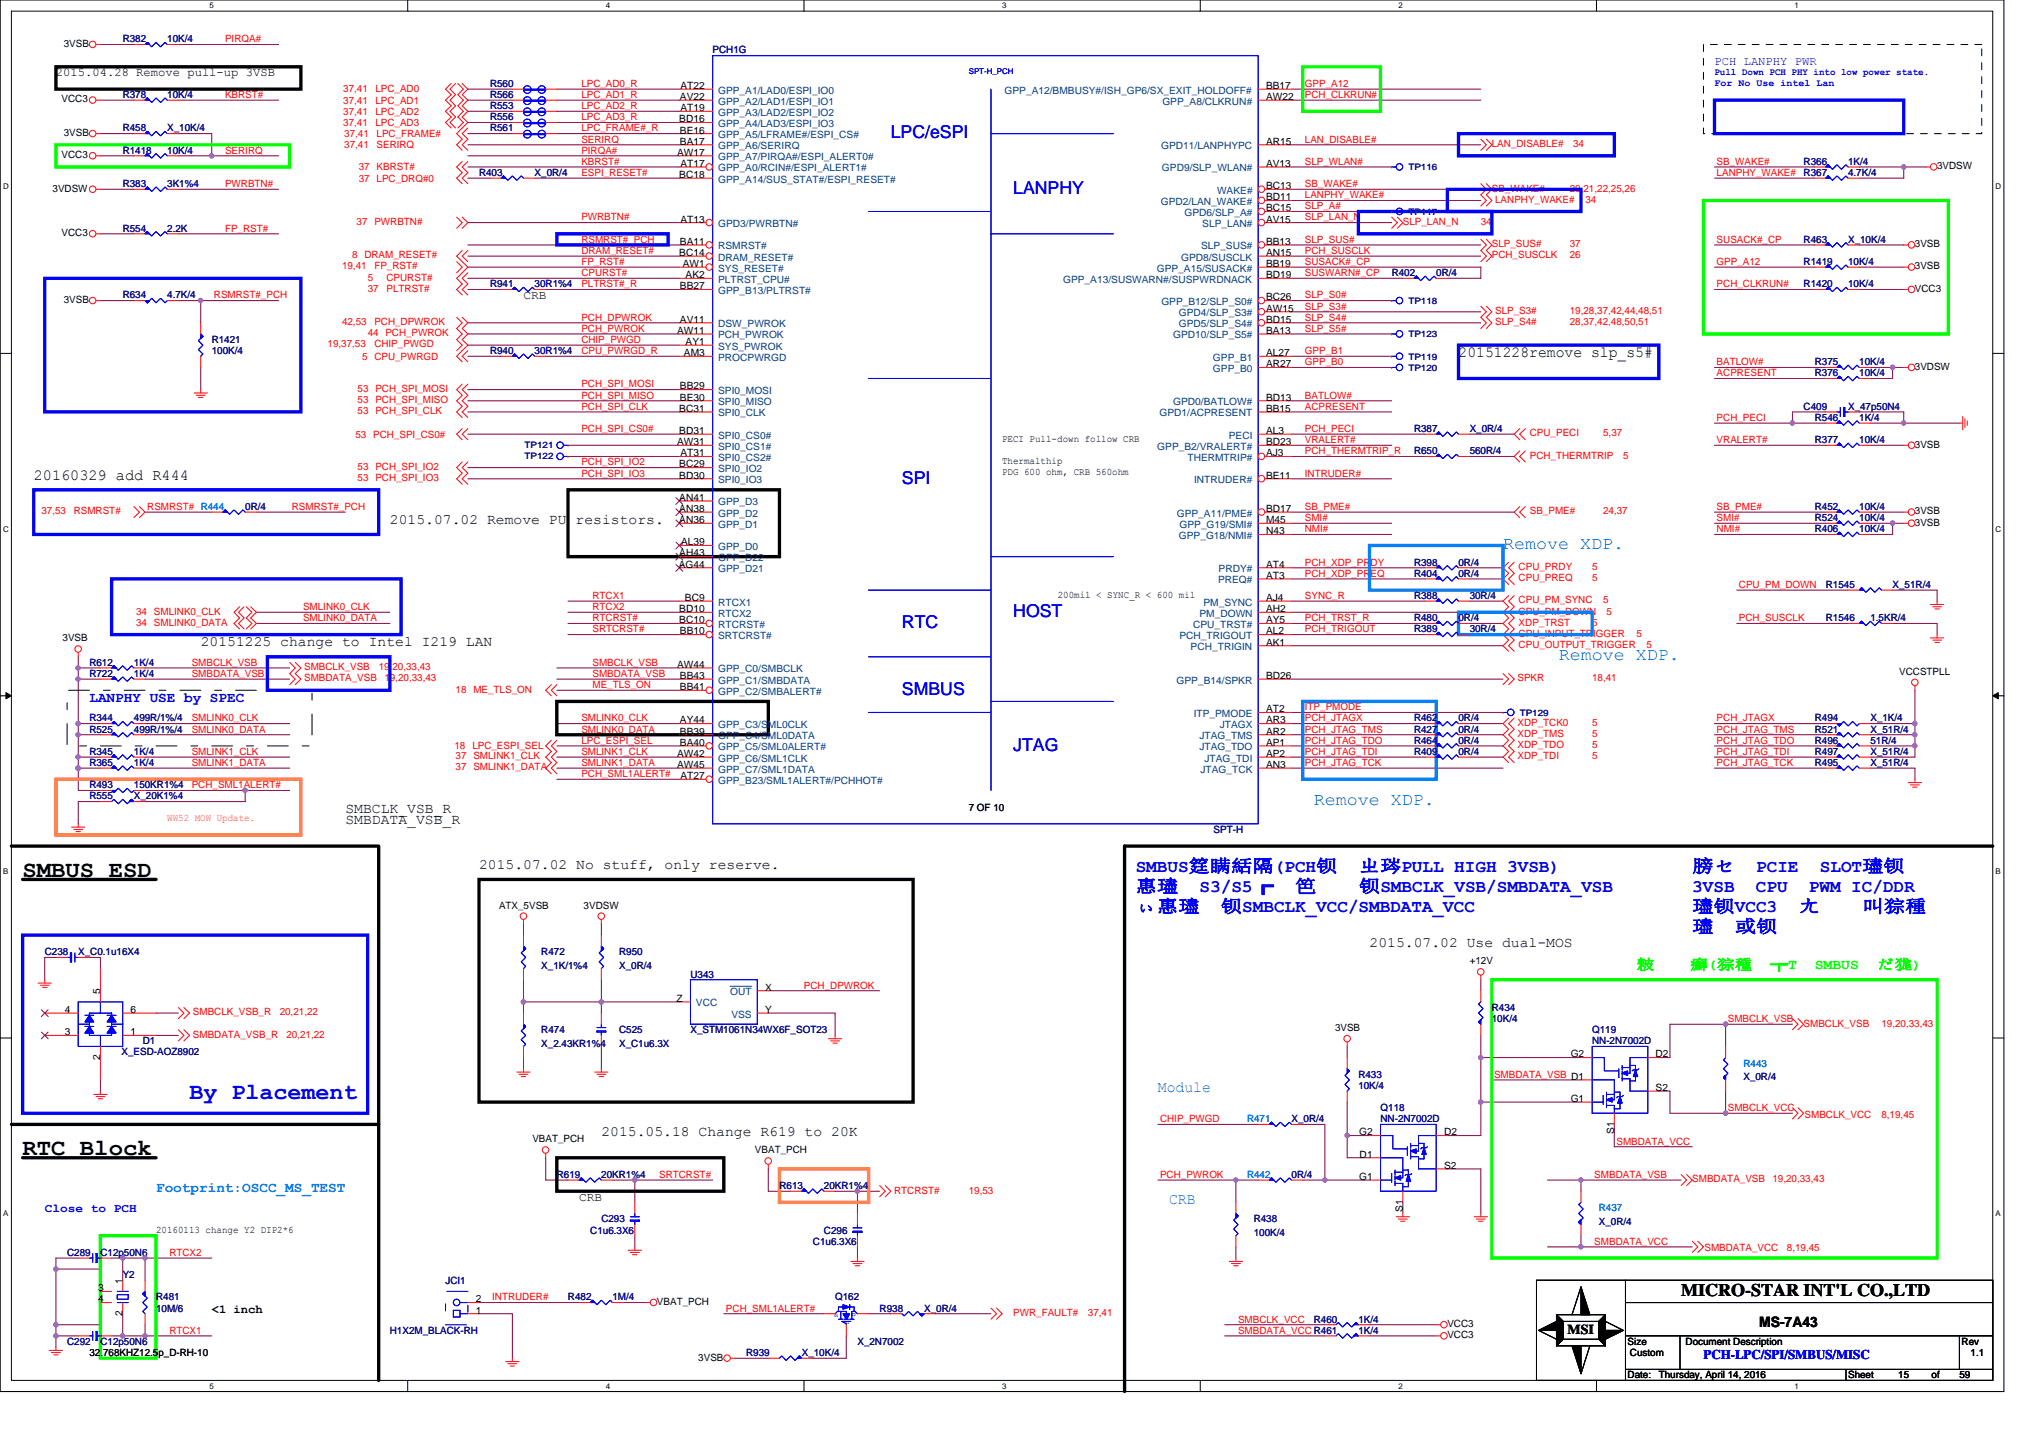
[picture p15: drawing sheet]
<svg xmlns="http://www.w3.org/2000/svg" width="297mm" height="210mm" viewBox="0 0 297 210" stroke-linecap="round" stroke-linejoin="round" font-family="sans-serif">
<defs><g id="words">
<g font-size="3.4">
<text x="3.3" y="128">SMBUS ESD</text>
<text x="3.3" y="168.7">RTC Block</text>
</g>
<text font-size="3.4" fill="#00f" x="27.7" y="160.5">By Placement</text>
<g font-size="2.6" fill="#00f">
<text x="130.1" y="20.2">LPC/eSPI</text>
<text x="148" y="28.3">LANPHY</text>
<text x="131.7" y="70.6">SPI</text>
<text x="131.7" y="91.7">RTC</text>
<text x="148" y="90.1">HOST</text>
<text x="131.7" y="101.5">SMBUS</text>
<text x="148" y="109.6">JTAG</text>
<text x="165.9" y="127.3">SMBUS筳瞒絬隔(PCH钡　ㄓ琌PULL HIGH 3VSB)</text>
<text x="165.9" y="130.3">惠璶　S3/S5┏　笆　　钡SMBCLK_VSB/SMBDATA_VSB</text>
<text x="247.1" y="127.3">膀セ　PCIE　SLOT璶钡</text>
<text x="247.1" y="130.3">3VSB　CPU　PWM IC/DDR</text>
<text x="165.9" y="133.2">ぃ惠璶　钡SMBCLK_VCC/SMBDATA_VCC</text>
<text x="247.1" y="136.2">璶　或钡</text>
<text x="247.1" y="133.2">璶钡VCC3　ㄤ　　叫猔種</text>
</g>
<g font-size="2.6" fill="#0080ff">
<text x="219.5" y="80.1">Remove XDP.</text>
<text x="227.6" y="96.4">Remove XDP.</text>
<text x="191.9" y="117.5">Remove XDP.</text>
</g>
<text font-size="2.6" x="245.5" y="189.3">MICRO-STAR INT'L CO.,LTD</text>
<g font-size="2.3">
<text x="213" y="52.2">20151228remove slp_s5#</text>
<text x="4.9" y="70.1">20160329 add R444</text>
</g>
<g font-size="2.3" fill="#0080ff">
<text x="169.1" y="159.5">Module</text>
<text x="170.7" y="175.7">CRB</text>
</g>
<g font-size="2.1">
<text x="56.9" y="76.5">2015.07.02 Remove PU resistors.</text>
<text x="29.3" y="94.3">20151225 change to Intel I219 LAN</text>
<text x="50.4" y="118.7">SMBCLK_VSB_R</text>
<text x="50.4" y="120.4">SMBDATA_VSB_R</text>
<text x="70" y="126.9">2015.07.02 No stuff, only reserve.</text>
<text x="200" y="138.2">2015.07.02 Use dual-MOS</text>
<text x="87.8" y="165.9">2015.05.18 Change R619 to 20K</text>
<text x="256.9" y="193.8">MS-7A4316ci203</text>
<text x="256.9" y="193.8">MS-7A43</text>
</g>
<text font-size="2.1" fill="#00f" x="13.1" y="102.6">LANPHY USE by SPEC</text>
<text font-size="2.1" fill="#0f0" x="239" y="141.6">耚　　癬(猔種　┮Τ　SMBUS　だ狵)</text>
<text font-size="2.1" fill="#0080ff" x="22.8" y="174.1">Footprint:OSCC_MS_TEST</text>
<text font-size="2" x="228.9" y="194.8">MSI</text>
<text font-size="1.9" fill="#00f" x="248.8" y="198.5">PCH-LPC/SPI/SMBUS/MISC</text>
<g font-size="1.8">
<text x="8.2" y="11.2">2015.04.28 Remove pull-up 3VSB</text>
<text x="76.5" y="43.7">CRB</text>
<text x="84.6" y="175.3">CRB</text>
<text x="30.9" y="191.7">&lt;1 inch</text>
</g>
<g font-size="1.8" fill="#00f">
<text x="250.4" y="9.5">PCH LANPHY PWR</text>
<text x="6.5" y="177">Close to PCH</text>
</g>
<g font-size="1.5">
<text x="9.3" y="6.8">3VSB</text>
<text x="9" y="15">VCC3</text>
<text x="99.2" y="17.9">BD16</text>
<text x="99.3" y="14.6">AV22</text>
<text x="99.4" y="13">AT22</text>
<text x="99.4" y="16.2">AT19</text>
<text x="184.9" y="14.6">AW22</text>
<text x="184.9" y="13">BB17</text>
<text x="9" y="23.1">VCC3</text>
<text x="9.3" y="19.9">3VSB</text>
<text x="98.9" y="22.7">AW17</text>
<text x="99.3" y="19.5">BE16</text>
<text x="99.3" y="21.1">BA17</text>
<text x="184.9" y="21.1">AR15</text>
<text x="7.7" y="28">3VDSW</text>
<text x="99.2" y="26">BC18</text>
<text x="99.4" y="24.4">AT17</text>
<text x="184.9" y="24.4">AV13</text>
<text x="184.9" y="27.6">BC13</text>
<text x="184.9" y="29.3">BD11</text>
<text x="282.9" y="24.7">3VDSW</text>
<text x="9" y="34.5">VCC3</text>
<text x="99.3" y="35.8">BA11</text>
<text x="99.4" y="32.5">AT13</text>
<text x="184.9" y="32.5">AV15</text>
<text x="184.9" y="35.8">BB13</text>
<text x="184.9" y="30.9">BC15</text>
<text x="99.2" y="37.4">BC14</text>
<text x="99.7" y="39">AW1</text>
<text x="100.1" y="40.6">AK2</text>
<text x="184.9" y="40.6">BD19</text>
<text x="184.9" y="37.4">AN15</text>
<text x="184.9" y="39">BB19</text>
<text x="279.7" y="39.3">3VSB</text>
<text x="279.7" y="36.1">3VSB</text>
<text x="9.3" y="44.2">3VSB</text>
<text x="99.3" y="47.1">AV11</text>
<text x="99.3" y="42.2">BB27</text>
<text x="184.9" y="45.5">AW15</text>
<text x="184.9" y="47.1">BD15</text>
<text x="184.9" y="43.9">BC26</text>
<text x="279.7" y="42.6">VCC3</text>
<text x="98.9" y="48.7">AW11</text>
<text x="99.9" y="52">AM3</text>
<text x="100.1" y="50.4">AY1</text>
<text x="184.9" y="48.7">BA13</text>
<text x="184.9" y="52">AL27</text>
<text x="184.9" y="53.6">AR27</text>
<text x="279.7" y="54">3VDSW</text>
<text x="99.3" y="56.9">BB29</text>
<text x="99.3" y="58.5">BE30</text>
<text x="184.9" y="58.5">BD13</text>
<text x="98.9" y="65">AW31</text>
<text x="99.2" y="63.4">BD31</text>
<text x="99.2" y="60.1">BC31</text>
<text x="146.3" y="64.6">PECI Pull-down follow CRB</text>
<text x="184.9" y="60.1">BB15</text>
<text x="184.9" y="65">BD23</text>
<text x="184.9" y="63.4">AL3</text>
<text x="279.7" y="65.4">3VSB</text>
<text x="99.2" y="68.3">BC29</text>
<text x="99.2" y="69.9">BD30</text>
<text x="99.4" y="66.6">AT31</text>
<text x="146.3" y="67.8">Thermalthip</text>
<text x="146.3" y="69.4">PDG 600 ohm, CRB 560ohm</text>
<text x="184.9" y="66.6">AJ3</text>
<text x="184.9" y="69.9">BE11</text>
<text x="99.2" y="76.4">AN36</text>
<text x="99.2" y="73.1">AN41</text>
<text x="99.2" y="74.8">AN38</text>
<text x="184.9" y="76.4">M45</text>
<text x="184.9" y="74.8">BD17</text>
<text x="279.7" y="75.1">3VSB</text>
<text x="279.7" y="76.8">3VSB</text>
<text x="99.1" y="82.9">AG44</text>
<text x="99.2" y="81.3">AH43</text>
<text x="99.5" y="79.6">AL39</text>
<text x="184.9" y="82.9">AT4</text>
<text x="184.9" y="78">N43</text>
<text x="99.2" y="89.4">BD10</text>
<text x="100" y="87.8">BC9</text>
<text x="154.5" y="87.3">200mil &lt; SYNC_R &lt; 600 mil</text>
<text x="184.9" y="84.5">AT3</text>
<text x="184.9" y="89.4">AH2</text>
<text x="184.9" y="87.8">AJ4</text>
<text x="9.1" y="93.6">3VSB</text>
<text x="99.2" y="91">BC10</text>
<text x="99.3" y="92.6">BB10</text>
<text x="184.9" y="91">AY5</text>
<text x="184.9" y="92.6">AL2</text>
<text x="184.9" y="94.3">AK1</text>
<text x="98.9" y="97.5">AW44</text>
<text x="99.3" y="100.8">BB41</text>
<text x="99.3" y="99.1">BB43</text>
<text x="184.9" y="99.1">BD26</text>
<text x="277.4" y="98.5">VCCSTPLL</text>
<text x="99.3" y="105.6">AY44</text>
<text x="99.3" y="107.3">BB39</text>
<text x="184.9" y="104">AT2</text>
<text x="184.9" y="105.6">AR3</text>
<text x="184.9" y="107.3">AR2</text>
<text x="98.9" y="110.5">AW42</text>
<text x="98.9" y="112.1">AW45</text>
<text x="99.3" y="108.9">BA40</text>
<text x="99.4" y="113.8">AT27</text>
<text x="184.9" y="112.1">AN3</text>
<text x="184.9" y="108.9">AP1</text>
<text x="184.9" y="110.5">AP2</text>
<text x="141.5" y="118.4">7 OF 10</text>
<text x="72.9" y="132.7">ATX_5VSB</text>
<text x="85.2" y="132.7">3VDSW</text>
<text x="214.6" y="140.8">+12V</text>
<text x="9.5" y="147.9">4</text>
<text x="14.6" y="145.2" transform="rotate(-90 14.6 145.2)">5</text>
<text x="19.1" y="147.9">6</text>
<text x="98.8" y="146.3">Z</text>
<text x="111.7" y="144.7">X</text>
<text x="111.7" y="147.9">Y</text>
<text x="9.5" y="151.2">3</text>
<text x="14.6" y="154.8" transform="rotate(-90 14.6 154.8)">2</text>
<text x="19.1" y="151.2">1</text>
<text x="195" y="150.5">3VSB</text>
<text x="229.4" y="154.4">G2</text>
<text x="241.8" y="154.4">D2</text>
<text x="229.4" y="160.9">G1</text>
<text x="241.8" y="159.3">S2</text>
<text x="77.7" y="166.8">VBAT_PCH</text>
<text x="198.5" y="165.8">G2</text>
<text x="210.9" y="165.8">D2</text>
<text x="235.7" y="165.5" transform="rotate(-90 235.7 165.5)">S1</text>
<text x="110.3" y="168.4">VBAT_PCH</text>
<text x="198.5" y="172.3">G1</text>
<text x="198.6" y="169">D1</text>
<text x="210.9" y="170.7">S2</text>
<text x="22.8" y="180">20160113 change Y2 DIP2*6</text>
<text x="204.8" y="176.9" transform="rotate(-90 204.8 176.9)">S1</text>
<text x="14.3" y="190.2">4</text>
<text x="14.3" y="188.6">3</text>
<text x="17.9" y="187.4" transform="rotate(-90 17.9 187.4)">1</text>
<text x="69.5" y="191.8">1</text>
<text x="69.5" y="190.2">2</text>
<text x="95.9" y="190.5">VBAT_PCH</text>
<text x="17.9" y="192.2" transform="rotate(-90 17.9 192.2)">2</text>
<text x="211.4" y="193.8">VCC3</text>
<text x="211.4" y="195.4">VCC3</text>
<text x="237.7" y="196.4">Size</text>
<text x="246.2" y="196.4">Document Description</text>
<text x="286.5" y="196.4">Rev</text>
<text x="13.1" y="198">32.768KHZ12.5p_D-RH-10</text>
<text x="102" y="198.7">3VSB</text>
<text x="237.7" y="201.3">Date:</text>
<text x="238" y="198">Custom</text>
<text x="242.2" y="201.3">Thursday, April 14, 2016</text>
<text x="269.9" y="201.3">Sheet</text>
<text x="277.2" y="201.3">15</text>
<text x="282.1" y="201.3">of</text>
<text x="286.1" y="201.3">59</text>
<text x="287.8" y="198">1.1</text>
</g>
<g font-size="1.5" fill="#000080">
<text x="17.9" y="6.2">R382</text>
<text x="24.4" y="6.2">10K/4</text>
<text x="104.1" y="7.8">PCH1G</text>
<text x="17.9" y="14.3">R378</text>
<text x="24.4" y="14.3">10K/4</text>
<text x="71.6" y="12.7">R560</text>
<text x="71.6" y="15.9">R553</text>
<text x="71.6" y="17.6">R556</text>
<text x="71.6" y="14.3">R566</text>
<text x="17.9" y="22.5">R1418</text>
<text x="17.9" y="19.2">R458</text>
<text x="24.4" y="22.5">10K/4</text>
<text x="24.4" y="19.2">X_10K/4</text>
<text x="71.6" y="19.2">R561</text>
<text x="17.9" y="27.3">R383</text>
<text x="24.4" y="27.3">3K1%4</text>
<text x="70" y="25.7">R403</text>
<text x="78.1" y="25.7">X_0R/4</text>
<text x="263.4" y="25.7">R367</text>
<text x="263.4" y="24.1">R366</text>
<text x="269.9" y="25.7">4.7K/4</text>
<text x="269.9" y="24.1">1K/4</text>
<text x="17.9" y="33.8">R554</text>
<text x="24.4" y="33.8">2.2K</text>
<text x="263.4" y="35.5">R463</text>
<text x="269.9" y="35.5">X_10K/4</text>
<text x="71.6" y="42">R941</text>
<text x="78.1" y="42">30R1%4</text>
<text x="203.2" y="40.3">R402</text>
<text x="209.7" y="40.3">0R/4</text>
<text x="263.4" y="42">R1420</text>
<text x="263.4" y="38.7">R1419</text>
<text x="269.9" y="42">10K/4</text>
<text x="269.9" y="38.7">10K/4</text>
<text x="17.9" y="43.6">R634</text>
<text x="24.4" y="43.6">4.7K/4</text>
<text x="30.9" y="50.1">R1421</text>
<text x="30.9" y="51.7">100K/4</text>
<text x="71.6" y="51.7">R940</text>
<text x="78.1" y="51.7">30R1%4</text>
<text x="265" y="53.3">R375</text>
<text x="271.5" y="53.3">10K/4</text>
<text x="263.4" y="59.8">C409</text>
<text x="265" y="55">R376</text>
<text x="269.9" y="59.8">X_47p50N4</text>
<text x="271.5" y="55">10K/4</text>
<text x="206.5" y="63.1">R387</text>
<text x="214.6" y="63.1">X_0R/4</text>
<text x="265" y="61.5">R546</text>
<text x="265" y="64.7">R377</text>
<text x="271.5" y="61.5">1K/4</text>
<text x="271.5" y="64.7">10K/4</text>
<text x="206.5" y="66.3">R650</text>
<text x="214.6" y="66.3">560R/4</text>
<text x="35.8" y="74.5">0R/4</text>
<text x="265" y="77.7">R406</text>
<text x="265" y="76.1">R524</text>
<text x="265" y="74.5">R452</text>
<text x="271.5" y="77.7">10K/4</text>
<text x="271.5" y="76.1">10K/4</text>
<text x="271.5" y="74.5">10K/4</text>
<text x="206.5" y="82.6">R398</text>
<text x="213" y="82.6">0R/4</text>
<text x="206.5" y="84.2">R404</text>
<text x="206.5" y="87.5">R388</text>
<text x="213" y="84.2">0R/4</text>
<text x="214.6" y="87.5">30R/4</text>
<text x="266.6" y="85.9">R1545</text>
<text x="276.4" y="85.9">X_51R/4</text>
<text x="206.5" y="92.4">R389</text>
<text x="206.5" y="90.7">R480</text>
<text x="213" y="90.7">0R/4</text>
<text x="214.6" y="92.4">30R/4</text>
<text x="266.6" y="90.7">R1546</text>
<text x="273.2" y="90.7">1.5KR/4</text>
<text x="13.1" y="97.2">R612</text>
<text x="13.1" y="98.8">R722</text>
<text x="19.6" y="97.2">1K/4</text>
<text x="19.6" y="98.8">1K/4</text>
<text x="13.1" y="105.3">R344</text>
<text x="13.1" y="107">R525</text>
<text x="19.6" y="105.3">499R/1%/4</text>
<text x="19.6" y="107">499R/1%/4</text>
<text x="206.5" y="107">R427</text>
<text x="206.5" y="105.3">R462</text>
<text x="213" y="107">0R/4</text>
<text x="213" y="105.3">0R/4</text>
<text x="265" y="107">R521</text>
<text x="265" y="105.3">R494</text>
<text x="273.2" y="107">X_51R/4</text>
<text x="273.2" y="105.3">X_1K/4</text>
<text x="13.1" y="110.2">R345</text>
<text x="13.1" y="111.9">R365</text>
<text x="19.6" y="110.2">1K/4</text>
<text x="19.6" y="111.9">1K/4</text>
<text x="206.5" y="108.6">R464</text>
<text x="206.5" y="110.2">R409</text>
<text x="213" y="108.6">0R/4</text>
<text x="213" y="110.2">0R/4</text>
<text x="265" y="111.9">R495</text>
<text x="265" y="110.2">R497</text>
<text x="265" y="108.6">R496</text>
<text x="273.2" y="111.9">X_51R/4</text>
<text x="273.2" y="110.2">X_51R/4</text>
<text x="273.2" y="108.6">51R/4</text>
<text x="13.1" y="115.1">R493</text>
<text x="13.1" y="116.7">R555</text>
<text x="19.6" y="115.1">150KR1%4</text>
<text x="19.6" y="116.7">X_20K1%4</text>
<text x="177.2" y="121.6">SPT-H</text>
<text x="6.5" y="139.5">C238</text>
<text x="11.4" y="139.5">X_C0.1u16X4</text>
<text x="79.1" y="139.5">R472</text>
<text x="79.1" y="141.4">X_1K/1%4</text>
<text x="90.4" y="139.5">R950</text>
<text x="90.4" y="141.4">X_0R/4</text>
<text x="100.8" y="142.7">U343</text>
<text x="217.9" y="147.6">R434</text>
<text x="217.9" y="149.2">10K/4</text>
<text x="17.8" y="154.1">X_ESD-AOZ8902</text>
<text x="20.8" y="152.5">D1</text>
<text x="79.1" y="150.9">R474</text>
<text x="79.1" y="152.8">X_2.43KR1%4</text>
<text x="90.4" y="150.9">C525</text>
<text x="90.4" y="152.8">X_C1u6.3X</text>
<text x="100.8" y="150.9">X_STM1061N34WX6F_SOT23</text>
<text x="232.5" y="150.9">Q119</text>
<text x="232.5" y="152.5">NN-2N7002D</text>
<text x="198.4" y="157.4">R433</text>
<text x="198.4" y="159">10K/4</text>
<text x="254.6" y="157.7">X_0R/4</text>
<text x="188.6" y="163.9">X_0R/4</text>
<text x="201.6" y="162.2">Q118</text>
<text x="201.6" y="163.9">NN-2N7002D</text>
<text x="81.3" y="172">R619</text>
<text x="87.8" y="172">20KR1%4</text>
<text x="113.8" y="173.6">R613</text>
<text x="120.3" y="173.6">20KR1%4</text>
<text x="188.6" y="172">0R/4</text>
<text x="87.8" y="178.5">C293</text>
<text x="183.1" y="178.5">R438</text>
<text x="233.5" y="178.8">X_0R/4</text>
<text x="9.8" y="183.4">C289</text>
<text x="14.7" y="183.4">C12p50N6</text>
<text x="86.2" y="180.1">C1u6.3X6</text>
<text x="118.7" y="181.8">C1u6.3X6</text>
<text x="120.3" y="180.1">C296</text>
<text x="183.1" y="180.5">100K/4</text>
<text x="17.9" y="186.6">Y2</text>
<text x="22.8" y="189.9">R481</text>
<text x="22.8" y="191.5">10M/6</text>
<text x="65.1" y="187.5">JCI1</text>
<text x="82.9" y="189.9">R482</text>
<text x="89.4" y="189.9">1M/4</text>
<text x="122" y="189.9">Q162</text>
<text x="128.5" y="191.5">R938</text>
<text x="135" y="191.5">X_0R/4</text>
<text x="9.8" y="196.4">C292</text>
<text x="14.7" y="196.4">C12p50N6</text>
<text x="56.9" y="194.8">H1X2M_BLACK-RH</text>
<text x="125.2" y="196.4">X_2N7002</text>
<text x="191.9" y="193.1">R460</text>
<text x="198.4" y="193.1">1K/4</text>
<text x="198.4" y="194.8">1K/4</text>
<text x="109" y="198">R939</text>
<text x="117.1" y="198">X_10K/4</text>
</g>
<g font-size="1.5" fill="#f00">
<text x="32.9" y="6.2">PIRQA#</text>
<text x="32.9" y="14.3">KBRST#</text>
<text x="50.1" y="13.5">37,41</text>
<text x="50.1" y="15.1">37,41</text>
<text x="50.1" y="16.8">37,41</text>
<text x="54.8" y="13.5">LPC_AD0</text>
<text x="54.8" y="15.1">LPC_AD1</text>
<text x="54.8" y="16.8">LPC_AD2</text>
<text x="84.9" y="12.7">LPC_AD0_R</text>
<text x="84.9" y="14.3">LPC_AD1_R</text>
<text x="84.9" y="15.9">LPC_AD2_R</text>
<text x="84.9" y="17.6">LPC_AD3_R</text>
<text x="190.6" y="14.3">PCH_CLKRUN#</text>
<text x="190.6" y="12.7">GPP_A12</text>
<text x="32.9" y="22.4">SERIRQ</text>
<text x="50.1" y="18.4">37,41</text>
<text x="50.3" y="20">37,41</text>
<text x="50.3" y="21.6">37,41</text>
<text x="54.8" y="18.4">LPC_AD3</text>
<text x="55" y="20">LPC_FRAME#</text>
<text x="55" y="21.6">SERIRQ</text>
<text x="84.9" y="20.8">SERIRQ</text>
<text x="84.9" y="22.4">PIRQA#</text>
<text x="84.9" y="19.2">LPC_FRAME#_R</text>
<text x="190.6" y="20.8">LAN_DISABLE#</text>
<text x="217.9" y="21.5">LAN_DISABLE#</text>
<text x="229.7" y="21.5">34</text>
<text x="32.9" y="27.3">PWRBTN#</text>
<text x="52.4" y="24.9">37 KBRST#</text>
<text x="52.4" y="26.5">37 LPC_DRQ#0</text>
<text x="84.9" y="24.1">KBRST#</text>
<text x="84.9" y="25.7">ESPI_RESET#</text>
<text x="190.6" y="29">LANPHY_WAKE#</text>
<text x="190.6" y="24.1">SLP_WLAN#</text>
<text x="190.6" y="27.3">SB_WAKE#</text>
<text x="217.9" y="28">SB_WAKE#</text>
<text x="218.4" y="29.6">LANPHY_WAKE#</text>
<text x="229.3" y="28">20,21,22,25,26</text>
<text x="231.5" y="29.6">34</text>
<text x="250.7" y="25.7">LANPHY_WAKE#</text>
<text x="250.7" y="24.1">SB_WAKE#</text>
<text x="32.9" y="33.8">FP_RST#</text>
<text x="52.1" y="32.9">37 PWRBTN#</text>
<text x="84.9" y="35.5">RSMRST#_PCH</text>
<text x="84.9" y="32.2">PWRBTN#</text>
<text x="190.6" y="32.2">SLP_LAN_N</text>
<text x="190.6" y="30.6">SLP_A#</text>
<text x="190.6" y="35.5">SLP_SUS#</text>
<text x="204.9" y="32.9">SLP_LAN_N</text>
<text x="216.3" y="32.9">34</text>
<text x="250.7" y="35.5">SUSACK#_CP</text>
<text x="50" y="39.3">19,41</text>
<text x="51.4" y="37.7">8 DRAM_RESET#</text>
<text x="53.7" y="41">5</text>
<text x="54.7" y="39.3">FP_RST#</text>
<text x="56.4" y="41">CPURST#</text>
<text x="84.9" y="37.1">DRAM_RESET#</text>
<text x="84.9" y="38.7">FP_RST#</text>
<text x="84.9" y="40.3">CPURST#</text>
<text x="84.9" y="42">PLTRST#_R</text>
<text x="190.6" y="38.7">SUSACK#_CP</text>
<text x="190.6" y="40.3">SUSWARN#_CP</text>
<text x="190.6" y="37.1">PCH_SUSCLK</text>
<text x="217.9" y="37.7">PCH_SUSCLK</text>
<text x="217.9" y="36.1">SLP_SUS#</text>
<text x="229.3" y="37.7">26</text>
<text x="229.3" y="36.1">37</text>
<text x="250.7" y="38.7">GPP_A12</text>
<text x="250.7" y="42">PCH_CLKRUN#</text>
<text x="31.2" y="43.6">RSMRST#_PCH</text>
<text x="50" y="47.5">42,53</text>
<text x="53.7" y="42.6">37</text>
<text x="54.7" y="47.5">PCH_DPWROK</text>
<text x="56.4" y="42.6">PLTRST#</text>
<text x="84.9" y="46.8">PCH_DPWROK</text>
<text x="190.6" y="45.2">SLP_S3#</text>
<text x="190.6" y="46.8">SLP_S4#</text>
<text x="190.6" y="43.6">SLP_S0#</text>
<text x="218.4" y="45.9">SLP_S3#</text>
<text x="218.4" y="47.5">SLP_S4#</text>
<text x="229.3" y="45.9">19,28,37,42,44,48,51</text>
<text x="229.3" y="47.5">28,37,42,48,50,51</text>
<text x="47.8" y="50.7">19,37,53</text>
<text x="52.9" y="52.5">5 CPU_PWRGD</text>
<text x="53.7" y="49.1">44 PCH_PWROK</text>
<text x="54.7" y="50.7">CHIP_PWGD</text>
<text x="84.9" y="48.5">PCH_PWROK</text>
<text x="84.9" y="50.1">CHIP_PWGD</text>
<text x="84.9" y="51.7">CPU_PWRGD_R</text>
<text x="190.6" y="48.5">SLP_S5#</text>
<text x="190.6" y="51.7">GPP_B1</text>
<text x="190.6" y="53.3">GPP_B0</text>
<text x="250.7" y="53.3">BATLOW#</text>
<text x="52.2" y="57.2">53 PCH_SPI_MOSI</text>
<text x="52.2" y="58.9">53 PCH_SPI_MISO</text>
<text x="84.9" y="56.6">PCH_SPI_MOSI</text>
<text x="84.9" y="58.2">PCH_SPI_MISO</text>
<text x="84.9" y="59.8">PCH_SPI_CLK</text>
<text x="190.6" y="59.8">ACPRESENT</text>
<text x="190.6" y="58.2">BATLOW#</text>
<text x="250.7" y="54.9">ACPRESENT</text>
<text x="51.9" y="63.9">53 PCH_SPI_CS0#</text>
<text x="52.2" y="60.5">53 PCH_SPI_CLK</text>
<text x="84.9" y="63.1">PCH_SPI_CS0#</text>
<text x="190.6" y="64.7">VRALERT#</text>
<text x="190.6" y="63.1">PCH_PECI</text>
<text x="223.4" y="63.7">CPU_PECI</text>
<text x="234.1" y="63.7">5,37</text>
<text x="250.7" y="64.7">VRALERT#</text>
<text x="250.7" y="61.5">PCH_PECI</text>
<text x="52.2" y="68.6">53 PCH_SPI_IO2</text>
<text x="52.2" y="70.3">53 PCH_SPI_IO3</text>
<text x="84.9" y="68">PCH_SPI_IO2</text>
<text x="84.9" y="69.6">PCH_SPI_IO3</text>
<text x="190.6" y="69.6">INTRUDER#</text>
<text x="190.6" y="66.3">PCH_THERMTRIP_R</text>
<text x="223.4" y="67">PCH_THERMTRIP</text>
<text x="237.1" y="67">5</text>
<text x="6.1" y="75.1">37,53</text>
<text x="10.8" y="75.1">RSMRST#</text>
<text x="21.5" y="74.5">RSMRST# R444</text>
<text x="42.6" y="74.5">RSMRST#_PCH</text>
<text x="190.6" y="77.7">NMI#</text>
<text x="190.6" y="76.1">SMI#</text>
<text x="190.6" y="74.5">SB_PME#</text>
<text x="223.4" y="75.1">SB_PME#</text>
<text x="234.1" y="75.1">24,37</text>
<text x="250.7" y="74.5">SB_PME#</text>
<text x="250.7" y="77.7">NMI#</text>
<text x="250.7" y="76.1">SMI#</text>
<text x="190.6" y="82.6">PCH_XDP_PRDY</text>
<text x="221.8" y="83.2">CPU_PRDY</text>
<text x="232.5" y="83.2">5</text>
<text x="19.9" y="89.7">34 SMLINK0_CLK</text>
<text x="44.3" y="89.1">SMLINK0_CLK</text>
<text x="86.5" y="87.5">RTCX1</text>
<text x="86.5" y="89.1">RTCX2</text>
<text x="190.6" y="84.2">PCH_XDP_PREQ</text>
<text x="190.6" y="87.5">SYNC_R</text>
<text x="221.8" y="89.7">CPU_PM_DOWN</text>
<text x="221.8" y="84.9">CPU_PREQ</text>
<text x="221.8" y="88.1">CPU_PM_SYNC</text>
<text x="232.5" y="84.9">5</text>
<text x="234.1" y="88.1">5</text>
<text x="234.6" y="89.7">5</text>
<text x="254" y="85.9">CPU_PM_DOWN</text>
<text x="19.9" y="91.4">34 SMLINK0_DATA</text>
<text x="44.3" y="90.7">SMLINK0_DATA</text>
<text x="86.5" y="92.4">SRTCRST#</text>
<text x="86.5" y="90.7">RTCRST#</text>
<text x="190.6" y="92.4">PCH_TRIGOUT</text>
<text x="190.6" y="90.7">PCH_TRST_R</text>
<text x="221.8" y="93">CPU_INPUT_TRIGGER</text>
<text x="221.8" y="94.6">CPU_OUTPUT_TRIGGER</text>
<text x="221.8" y="91.4">XDP_TRST</text>
<text x="232.5" y="91.4">5</text>
<text x="239" y="93">5</text>
<text x="240.5" y="94.6">5</text>
<text x="254" y="90.7">PCH_SUSCLK</text>
<text x="28" y="97.2">SMBCLK_VSB</text>
<text x="28" y="98.8">SMBDATA_VSB</text>
<text x="44.4" y="97.9">SMBCLK_VSB</text>
<text x="44.4" y="99.5">SMBDATA_VSB</text>
<text x="55.3" y="97.9">19,20,33,43</text>
<text x="56.1" y="99.5">19,20,33,43</text>
<text x="66.5" y="101.1">18 ME_TLS_ON</text>
<text x="86.5" y="100.5">ME_TLS_ON</text>
<text x="86.5" y="97.2">SMBCLK_VSB</text>
<text x="86.5" y="98.8">SMBDATA_VSB</text>
<text x="221.6" y="99.5">SPKR</text>
<text x="232.5" y="99.5">18,41</text>
<text x="28" y="105.3">SMLINK0_CLK</text>
<text x="28" y="107">SMLINK0_DATA</text>
<text x="84.9" y="105.3">SMLINK0_CLK</text>
<text x="84.9" y="107">SMLINK0_DATA</text>
<text x="190.6" y="105.3">PCH_JTAGX</text>
<text x="190.6" y="107">PCH_JTAG_TMS</text>
<text x="190.6" y="103.7">ITP_PMODE</text>
<text x="221.6" y="106">XDP_TCK0</text>
<text x="221.6" y="107.6">XDP_TMS</text>
<text x="232.5" y="106">5</text>
<text x="232.5" y="107.6">5</text>
<text x="250.7" y="105.3">PCH_JTAGX</text>
<text x="250.7" y="107">PCH_JTAG_TMS</text>
<text x="28" y="111.8">SMLINK1_DATA</text>
<text x="28" y="110.2">SMLINK1_CLK</text>
<text x="66.4" y="109.4">18 LPC_ESPI_SEL</text>
<text x="66.5" y="112.5">37 SMLINK1_DATA</text>
<text x="66.5" y="110.9">37 SMLINK1_CLK</text>
<text x="84.9" y="108.6">LPC_ESPI_SEL</text>
<text x="84.9" y="113.5">PCH_SML1ALERT#</text>
<text x="84.9" y="110.2">SMLINK1_CLK</text>
<text x="84.9" y="111.8">SMLINK1_DATA</text>
<text x="190.6" y="111.8">PCH_JTAG_TCK</text>
<text x="190.6" y="108.6">PCH_JTAG_TDO</text>
<text x="190.6" y="110.2">PCH_JTAG_TDI</text>
<text x="221.6" y="109.3">XDP_TDO</text>
<text x="221.6" y="110.9">XDP_TDI</text>
<text x="232.5" y="109.3">5</text>
<text x="232.5" y="110.9">5</text>
<text x="250.7" y="111.8">PCH_JTAG_TCK</text>
<text x="250.7" y="108.6">PCH_JTAG_TDO</text>
<text x="250.7" y="110.2">PCH_JTAG_TDI</text>
<text x="28" y="115.1">PCH_SML1ALERT#</text>
<text x="28.2" y="148.3">SMBCLK_VSB_R</text>
<text x="40.8" y="148.3">20,21,22</text>
<text x="117.4" y="144.4">PCH_DPWROK</text>
<text x="252.3" y="149.2">SMBCLK_VSB</text>
<text x="263.4" y="149.9">SMBCLK_VSB</text>
<text x="274.8" y="149.9">19,20,33,43</text>
<text x="28.2" y="151.5">SMBDATA_VSB_R</text>
<text x="41.8" y="151.5">20,21,22</text>
<text x="218.2" y="157.4">SMBDATA_VSB D1</text>
<text x="169.4" y="163.9">CHIP_PWGD</text>
<text x="236.1" y="167.1">SMBDATA_VCC</text>
<text x="252.3" y="162.2">SMBCLK_VCC</text>
<text x="263.5" y="163.2">SMBCLK_VCC</text>
<text x="274.8" y="163.2">8,19,45</text>
<text x="96.3" y="172">SRTCRST#</text>
<text x="169.4" y="172">PCH_PWROK</text>
<text x="232.8" y="172">SMBDATA_VSB</text>
<text x="247.1" y="172.7">SMBDATA_VSB</text>
<text x="258.8" y="172.7">19,20,33,43</text>
<text x="130.6" y="174.3">RTCRST#</text>
<text x="141.5" y="174.3">19,53</text>
<text x="24.7" y="183.4">RTCX2</text>
<text x="232.8" y="181.8">SMBDATA_VCC</text>
<text x="248.9" y="182.7">SMBDATA_VCC</text>
<text x="261" y="182.7">8,19,45</text>
<text x="71.9" y="189.9">INTRUDER#</text>
<text x="106" y="191.5">PCH_SML1ALERT#</text>
<text x="24.7" y="194.8">RTCX1</text>
<text x="148" y="192.2">PWR_FAULT#</text>
<text x="158.9" y="192.2">37,41</text>
<text x="180.8" y="193.1">SMBCLK_VCC</text>
<text x="180.8" y="194.8">SMBDATA_VCC R461</text>
</g>
<g font-size="1.5" fill="#00f">
<text x="250.4" y="11">Pull Down PCH PHY into low power state.</text>
<text x="250.4" y="12.6">For No Use intel Lan</text>
</g>
<g font-size="1.5" fill="#004080">
<text x="104.9" y="13.7">GPP_A1/LAD0/ESPI_IO0</text>
<text x="104.9" y="15.3">GPP_A2/LAD1/ESPI_IO1</text>
<text x="104.9" y="16.9">GPP_A3/LAD2/ESPI_IO2</text>
<text x="146.7" y="13.7">GPP_A12/BMBUSY#/ISH_GP6/SX_EXIT_HOLDOFF#</text>
<text x="169.8" y="15.3">GPP_A8/CLKRUN#</text>
<text x="104.9" y="18.5">GPP_A4/LAD3/ESPI_IO3</text>
<text x="104.9" y="20.2">GPP_A5/LFRAME#/ESPI_CS#</text>
<text x="104.9" y="21.8">GPP_A6/SERIRQ</text>
<text x="104.9" y="23.4">GPP_A7/PIRQA#/ESPI_ALERT0#</text>
<text x="169.6" y="21.8">GPD11/LANPHYPC</text>
<text x="104.9" y="25">GPP_A0/RCIN#/ESPI_ALERT1#</text>
<text x="104.9" y="26.7">GPP_A14/SUS_STAT#/ESPI_RESET#</text>
<text x="169.5" y="29.9">GPD2/LAN_WAKE#</text>
<text x="169.7" y="25">GPD9/SLP_WLAN#</text>
<text x="177.7" y="28.3">WAKE#</text>
<text x="104.9" y="33.2">GPD3/PWRBTN#</text>
<text x="173" y="31.5">GPD6/SLP_A#</text>
<text x="175.6" y="33.2">SLP_LAN#</text>
<text x="104.9" y="38.1">DRAM_RESET#</text>
<text x="104.9" y="39.7">SYS_RESET#</text>
<text x="104.9" y="36.4">RSMRST#</text>
<text x="104.9" y="41.3">PLTRST_CPU#</text>
<text x="155.3" y="41.3">GPP_A13/SUSWARN#/SUSPWRDNACK</text>
<text x="168.9" y="39.7">GPP_A15/SUSACK#</text>
<text x="172.5" y="38.1">GPD8/SUSCLK</text>
<text x="175.4" y="36.4">SLP_SUS#</text>
<text x="104.9" y="47.8">DSW_PWROK</text>
<text x="104.9" y="42.9">GPP_B13/PLTRST#</text>
<text x="169.6" y="44.6">GPP_B12/SLP_S0#</text>
<text x="172.2" y="46.2">GPD4/SLP_S3#</text>
<text x="172.2" y="47.8">GPD5/SLP_S4#</text>
<text x="104.9" y="51.1">SYS_PWROK</text>
<text x="104.9" y="52.7">PROCPWRGD</text>
<text x="104.9" y="49.4">PCH_PWROK</text>
<text x="171.3" y="49.4">GPD10/SLP_S5#</text>
<text x="177.1" y="52.7">GPP_B1</text>
<text x="104.9" y="57.6">SPI0_MOSI</text>
<text x="104.9" y="59.2">SPI0_MISO</text>
<text x="171.3" y="59.2">GPD0/BATLOW#</text>
<text x="177.1" y="54.3">GPP_B0</text>
<text x="104.9" y="64.1">SPI0_CS0#</text>
<text x="104.9" y="60.8">SPI0_CLK</text>
<text x="104.9" y="65.7">SPI0_CS1#</text>
<text x="169" y="65.7">GPP_B2/VRALERT#</text>
<text x="169.3" y="60.8">GPD1/ACPRESENT</text>
<text x="179.4" y="64.1">PECI</text>
<text x="104.9" y="68.9">SPI0_IO2</text>
<text x="104.9" y="70.6">SPI0_IO3</text>
<text x="104.9" y="67.3">SPI0_CS2#</text>
<text x="173.4" y="67.3">THERMTRIP#</text>
<text x="174.4" y="70.6">INTRUDER#</text>
<text x="104.9" y="77.1">GPP_D1</text>
<text x="104.9" y="73.8">GPP_D3</text>
<text x="104.9" y="75.4">GPP_D2</text>
<text x="171.8" y="75.4">GPP_A11/PME#</text>
<text x="172.3" y="77.1">GPP_G19/SMI#</text>
<text x="104.9" y="80.3">GPP_D0</text>
<text x="104.9" y="81.9">GPP_D22</text>
<text x="104.9" y="83.6">GPP_D21</text>
<text x="172.2" y="78.7">GPP_G18/NMI#</text>
<text x="178" y="83.6">PRDY#</text>
<text x="104.9" y="88.4">RTCX1</text>
<text x="175.7" y="88.4">PM_SYNC</text>
<text x="177.9" y="85.2">PREQ#</text>
<text x="104.9" y="91.7">RTCRST#</text>
<text x="104.9" y="93.3">SRTCRST#</text>
<text x="104.9" y="90.1">RTCX2</text>
<text x="172.2" y="93.3">PCH_TRIGOUT</text>
<text x="173.9" y="95">PCH_TRIGIN</text>
<text x="174.2" y="91.7">CPU_TRST#</text>
<text x="175.2" y="90.1">PM_DOWN</text>
<text x="104.9" y="101.5">GPP_C2/SMBALERT#</text>
<text x="104.9" y="98.2">GPP_C0/SMBCLK</text>
<text x="104.9" y="99.8">GPP_C1/SMBDATA</text>
<text x="171.8" y="99.8">GPP_B14/SPKR</text>
<text x="104.9" y="106.3">GPP_C3/SML0CLK</text>
<text x="104.9" y="107.9">GPP_C4/SML0DATA</text>
<text x="174.3" y="104.7">ITP_PMODE</text>
<text x="175.2" y="107.9">JTAG_TMS</text>
<text x="178.1" y="106.3">JTAGX</text>
<text x="104.9" y="109.6">GPP_C5/SML0ALERT#</text>
<text x="104.9" y="111.2">GPP_C6/SML1CLK</text>
<text x="104.9" y="112.8">GPP_C7/SML1DATA</text>
<text x="175.2" y="109.6">JTAG_TDO</text>
<text x="175.3" y="112.8">JTAG_TCK</text>
<text x="175.9" y="111.2">JTAG_TDI</text>
<text x="104.9" y="114.4">GPP_B23/SML1ALERT#/PCHHOT#</text>
<text x="101.6" y="147">VCC</text>
<text x="106.6" y="145.3">OUT</text>
<text x="106.8" y="148.6">VSS</text>
</g>
<text font-size="1.5" fill="#ff8000" x="24.4" y="119.8">WW52 MOW Update.</text>
<g font-size="1.5" fill="#0080ff">
<text x="254.6" y="155.7">R443</text>
<text x="182.1" y="163.9">R471</text>
<text x="182.1" y="172">R442</text>
<text x="233.5" y="176.9">R437</text>
</g>
<g font-size="1.3" fill="#000080">
<text x="205.7" y="24.9">TP116</text>
<text x="205.7" y="31.4">TP117</text>
<text x="205.7" y="44.4">TP118</text>
<text x="205.7" y="49.3">TP123</text>
<text x="205.7" y="52.5">TP119</text>
<text x="205.7" y="54.2">TP120</text>
<text x="76.6" y="65.4">TP121</text>
<text x="76.6" y="67">TP122</text>
<text x="221.9" y="104.6">TP129</text>
</g>
<g font-size="1.2">
<text x="30.6" y="1.2">5</text>
<text x="88.5" y="1.2">4</text>
<text x="146.3" y="1.2">3</text>
<text x="204.2" y="1.2">2</text>
<text x="262.1" y="1.2">1</text>
<text x=".5" y="27.6">D</text>
<text x="291.4" y="27.6">D</text>
<text x=".5" y="77.6">C</text>
<text x="291.4" y="77.6">C</text>
<text x=".5" y="127.6">B</text>
<text x="291.4" y="127.6">B</text>
<text x=".5" y="177.6">A</text>
<text x="291.4" y="177.6">A</text>
<text x="30.6" y="202.8">5</text>
<text x="88.5" y="202.8">4</text>
<text x="146.3" y="202.8">3</text>
<text x="204.2" y="202.8">2</text>
<text x="262.1" y="202.8">1</text>
</g>
<text font-size="1.2" fill="#00f" x="141.5" y="10.8">SPT-H_PCH</text>
<g font-size=".8" fill="#00f">
<text x="121.9" y="191.8" transform="rotate(90 121.9 191.8)">S</text>
<text x="124.5" y="191.7" transform="rotate(90 124.5 191.7)">D</text>
<text x="123.5" y="193" transform="rotate(90 123.5 193)">G</text>
</g>
</g></defs>
<path d="M0 0h292.6v203.2h-292.6zM1.7 1.6h289.3v200h-289.3z" fill="none" stroke="#000" stroke-width=".15"/>
<g fill="#fff">
<path d="M30.6 .2h.6v1.3h-.6z"/>
<path d="M30.6 201.8h.6v1.3h-.6z"/>
</g>
<path d="M59.5 0v1.6M59.5 201.6v1.6" fill="none" stroke="#000" stroke-width=".15"/>
<g fill="#fff">
<path d="M88.5 .2h.6v1.3h-.6z"/>
<path d="M88.5 201.8h.6v1.3h-.6z"/>
</g>
<path d="M117.4 0v1.6M117.4 201.6v1.6" fill="none" stroke="#000" stroke-width=".15"/>
<g fill="#fff">
<path d="M146.3 .2h.7v1.3h-.7z"/>
<path d="M146.3 201.8h.7v1.3h-.7z"/>
</g>
<path d="M175.3 0v1.6M175.3 201.6v1.6" fill="none" stroke="#000" stroke-width=".15"/>
<g fill="#fff">
<path d="M204.2 .2h.6v1.3h-.6z"/>
<path d="M204.2 201.8h.6v1.3h-.6z"/>
</g>
<path d="M233.1 0v1.6M233.1 201.6v1.6" fill="none" stroke="#000" stroke-width=".15"/>
<g fill="#fff">
<path d="M262.1 .2h.6v1.3h-.6z"/>
<path d="M262.1 201.8h.6v1.3h-.6z"/>
<path d="M.5 26.6h.8v1.3h-.8z"/>
<path d="M291.4 26.6h.9v1.3h-.9z"/>
<path d="M.5 76.6h.8v1.3h-.8z"/>
<path d="M291.4 76.6h.9v1.3h-.9z"/>
</g>
<path d="M0 51.6h1.7M291 51.6h1.6" fill="none" stroke="#000" stroke-width=".15"/>
<g fill="#fff">
<path d="M.5 126.6h.7v1.3h-.7z"/>
<path d="M291.4 126.6h.8v1.3h-.8z"/>
</g>
<path d="M0 101.6h1.7M291 101.6h1.6" fill="none" stroke="#000" stroke-width=".15"/>
<path d="M.9 101.1l.8 .5-.8 .4zM291 101.6l.8-.5v.9z" fill="#000" stroke="#000" stroke-width=".15"/>
<g fill="#fff">
<path d="M.5 176.6h.7v1.2h-.7z"/>
<path d="M291.4 176.6h.8v1.2h-.8z"/>
</g>
<g fill="none" stroke="#000" stroke-width=".15">
<path d="M0 151.6h1.7M291 151.6h1.6M224.4 186.9h66.6v14.7h-66.6zM224.7 194.3l2.6 1.3M227.3 192h7.2v4.5h-7.2zM227.3 192l1 1M228.3 193h5.2v2.6h-5.2zM228.3 195.6l-1 .9M230.9 187.9l-1.3 4.1M232.2 196.5l-1.3 4.1M233.5 195.6l1 .9M234.5 193l2.6 1.3"/>
<path d="M234.5 192l-1 1M237.4 190.2h53.6M237.4 186.9v14.7M237.4 200h53.6M237.4 195.1h53.6M245.3 195.1v4.9M269.6 200v1.6M286.1 195.1v4.9"/>
</g>
<g fill="none" stroke="#800040" stroke-width=".15">
<path d="M14.7 6.5h4.9M14.7 14.6h4.9M14.7 19.5h4.9M26.1 19.5h4.8v3.3M26.1 6.5h14.6M26.1 14.6h14.6M68.3 13h6.5M68.3 14.6h6.5M68.3 16.3h6.5M68.3 17.9h6.5M68.3 19.5h6.5M81.3 13h17.9"/>
<path d="M81.3 14.6h17.9M81.3 16.3h17.9M81.3 17.9h17.9M81.3 19.5h17.9M188.6 13h27.7M188.6 14.6h27.7M14.7 22.8h4.9M14.7 27.6h4.9M14.7 34.1h4.9M26.1 22.8h4.8M26.1 27.6h14.6M26.1 34.1h14.6"/>
<path d="M30.9 22.8h9.8M68.3 37.4h30.9M68.3 26h3.3M68.3 21.1h30.9M68.3 22.8h30.9M68.3 39h30.9M68.3 24.4h30.9M68.3 35.8h30.9M68.3 32.5h30.9M78.1 26h21.1M188.6 24.4h14.6M188.6 32.5h14.6"/>
<path d="M188.6 30.9h14.6M188.6 39h27.7v1.6h-4.9M188.6 29.3h27.7M188.6 35.8h27.7M188.6 21.1h27.7M188.6 37.4h27.7M188.6 27.6h27.7M250.4 26h14.6M250.4 24.4h14.6M250.4 39h14.6M250.4 35.8h14.6M271.5 39h6.5"/>
<path d="M271.5 24.4h6.5M271.5 35.8h6.5M278 24.4h3.3M278 24.4v1.6h-6.5M14.7 43.9h4.9M26.1 43.9h3.2M29.3 43.9h11.4M29.3 43.9v3.2M29.3 53.7v3.2M68.3 52h4.9M68.3 42.3h4.9M68.3 56.9h30.9"/>
<path d="M68.3 48.8h30.9M68.3 47.1h30.9M68.3 50.4h30.9M68.3 58.5h30.9M68.3 40.6h30.9M79.7 52h19.5M79.7 42.3h19.5M188.6 40.6h16.3M188.6 48.8h14.6M188.6 58.5h14.6M188.6 43.9h14.6M188.6 52h14.6"/>
<path d="M188.6 53.7h14.6M188.6 45.5h27.7M188.6 47.1h27.7M250.4 42.3h14.6M250.4 55.3h16.2M250.4 53.7h16.2M271.5 42.3h6.5M273.2 53.7h3.2M276.4 53.7h1.6M276.4 53.7v1.6h-3.2M21.2 74.8h9.7M37.4 74.8h13"/>
<path d="M68.3 63.4h30.9M68.3 60.2h30.9M68.3 68.3h30.9M68.3 69.9h30.9M82.9 65h16.3M82.9 66.7h16.3M188.6 60.2h14.6M188.6 69.9h14.6M188.6 65h14.6M188.6 78h14.6M188.6 76.4h14.6M188.6 74.8h32.5"/>
<path d="M188.6 63.4h19.5M188.6 66.7h19.5M214.6 66.7h6.5M214.6 63.4h6.5M250.4 74.8h16.2M250.4 78h16.2M250.4 76.4h16.2M250.4 65h16.2M250.4 61.8h11.4M261.8 61.8h4.8M266.6 60.2h-4.8v1.6M271.5 60.2h6.5v1.6"/>
<path d="M273.2 74.8h4.8M273.2 65h4.8M273.2 61.8h4.8M273.2 76.4h3.2v1.6h-3.2M276.4 76.4h1.6M278 61.8h8.1M11.4 97.5v1.7h3.3M11.4 99.2v6.5M11.4 95.9v1.6M11.4 97.5h3.3M21.2 97.5h21.1M21.2 99.2h21.1"/>
<path d="M37.4 89.4h19.5M37.4 91h19.5M81.3 97.5h17.9M81.3 99.2h17.9M82.9 92.7h16.3M82.9 87.8h16.3M82.9 89.4h16.3M82.9 91h16.3M188.6 89.4h30.9M188.6 94.3h30.9M188.6 84.5h19.5M188.6 82.9h19.5"/>
<path d="M188.6 99.2h30.9M188.6 87.8h19.5M188.6 92.7h19.5M188.6 91h19.5M214.6 84.5h4.9M214.6 91h4.9M214.6 92.7h4.9M214.6 87.8h4.9M214.6 82.9h4.9M253.6 86.2h16.3M253.6 91h16.3M276.4 86.2h6.5v1.6"/>
<path d="M276.4 91h6.5v1.7M11.4 105.7h3.3M11.4 112.2v3.2h3.3M11.4 105.7v1.6h3.3M11.4 112.2h3.3M11.4 110.6v1.6M11.4 110.6h3.3M11.4 107.3v3.3M14.7 117.1h-3.3v3.2M21.2 105.7h21.1M21.2 107.3h21.1M21.2 112.2h21.1"/>
<path d="M21.2 110.6h21.1M21.2 115.4h14.6M35.8 115.4h6.5M35.8 115.4v1.7h-14.6M81.3 100.8h17.9M81.3 108.9h17.9M81.3 105.7h17.9M81.3 107.3h17.9M81.3 113.8h17.9M81.3 110.6h17.9M81.3 112.2h17.9M188.6 112.2h30.9"/>
<path d="M188.6 104h30.9M188.6 105.7h19.5M188.6 108.9h19.5M188.6 110.6h19.5M188.6 107.3h19.5M214.6 108.9h4.9M214.6 107.3h4.9M214.6 105.7h4.9M214.6 110.6h4.9M250.4 105.7h16.2M250.4 112.2h16.2M250.4 108.9h16.2"/>
<path d="M250.4 110.6h16.2M250.4 107.3h16.2M273.2 105.7h6.5M273.2 112.2h6.5v1.6M273.2 108.9h6.5M273.2 107.3h6.5M279.7 105.7v1.6M279.7 107.3v1.6M279.7 100.8v4.9M279.7 108.9v1.7h-6.5M8.2 139.8h-1.7v3.3M13.1 139.8h1.6v1.6"/>
<path d="M76.5 134.9v1.6M87.8 134.9v1.6M14.7 157.7v1.6M22.8 147.9h3.3M22.8 151.2h3.3M76.5 143.1v3.2M76.5 154.4v1.7M76.5 146.3v1.6M76.5 146.3h11.3M87.8 146.3v1.6M87.8 152.8v3.3M87.8 146.3h11.4"/>
<path d="M87.8 143.1v3.2M112.2 144.7h16.3M112.2 147.9h9.8v3.3M196.7 152.8v1.6M216.3 154.4h14.6M216.3 154.4v6.5M216.3 143.1v1.6M216.3 151.2v3.2M217.9 157.7h13M242.2 159.3h1.7v3.3h8.1M252 149.6h9.8M252 149.6h-8.1v4.8h-1.7"/>
<path d="M252 149.6v3.2M252 159.3v3.3M79.7 169.1v3.2h3.2M89.4 172.3h3.3M92.7 172.3v3.3M92.7 172.3h11.4M112.2 170.7v3.2h3.3M122 173.9h3.2M125.2 173.9h3.3M125.2 173.9v3.3M169.1 172.3h11.4v3.3M169.1 164.2h14.6"/>
<path d="M180.5 172.3h3.2M190.2 164.2h3.3v8.1M190.2 172.3h3.3M193.5 172.3h6.5M196.7 160.9v4.9h3.3M196.7 165.8v3.3h3.3M204.9 175.6v1.6M211.4 170.7h4.9v6.5M216.3 160.9h14.6M216.3 160.9v4.9h-4.9M226 172.3h4.9v1.6M230.9 172.3h14.6"/>
<path d="M235.8 164.2v3.2h11.3M252 162.6h9.8M8.2 185.3h6.5v3.3M8.2 185.3v8.1M8.2 195.1v1.6M8.2 193.4v1.7M8.2 195.1h3.2M11.4 183.7h-3.2v1.6M14.7 190.2v3.2h-6.5M16.3 183.7h1.6M16.3 195.1h1.6M17.9 183.7h3.3v3.2"/>
<path d="M17.9 195.1h3.3M17.9 183.7v3.2M17.9 191.8v3.3M21.2 193.4v1.7M21.2 195.1h9.7M21.2 183.7h9.7M70 191.8h4.8v6.5M70 190.2h14.6M91.1 190.2h3.2M92.7 180.4v1.7M105.7 191.8h14.6M107.3 198.3h4.9"/>
<path d="M123.6 195.1v3.2h-4.9M125.2 182.1v1.6M126.8 191.8h3.3M136.6 191.8h8.1M178.9 193.4h14.6M178.9 195.1h14.6M180.5 182.1v1.6M200 193.4h9.7M200 195.1h9.7M226 182.1h4.9M230.9 180.4v1.7M230.9 182.1h16.2"/>
</g>
<g fill="#f0f" stroke="#f0f" stroke-width=".15">
<circle cx="35.8" cy="115.4" r=".31"/>
<circle cx="11.4" cy="99.2" r=".31"/>
<circle cx="11.4" cy="97.5" r=".32"/>
<circle cx="278" cy="61.8" r=".32"/>
<circle cx="252" cy="162.6" r=".32"/>
<circle cx="252" cy="149.5" r=".32"/>
<circle cx="230.9" cy="172.3" r=".31"/>
<circle cx="230.9" cy="182.1" r=".32"/>
<circle cx="180.5" cy="172.3" r=".31"/>
<circle cx="279.6" cy="105.7" r=".32"/>
<circle cx="279.6" cy="107.3" r=".31"/>
<circle cx="8.2" cy="185.3" r=".32"/>
<circle cx="8.2" cy="193.4" r=".32"/>
<circle cx="17.9" cy="183.7" r=".32"/>
<circle cx="8.2" cy="195.1" r=".32"/>
<circle cx="21.2" cy="183.7" r=".32"/>
<circle cx="21.2" cy="195.1" r=".32"/>
<circle cx="17.9" cy="195.1" r=".32"/>
<circle cx="30.9" cy="22.8" r=".32"/>
<circle cx="11.4" cy="112.2" r=".32"/>
<circle cx="11.4" cy="110.5" r=".32"/>
<circle cx="276.4" cy="53.6" r=".32"/>
<circle cx="278" cy="24.4" r=".32"/>
<circle cx="279.6" cy="108.9" r=".32"/>
<circle cx="261.7" cy="61.8" r=".32"/>
<circle cx="276.4" cy="76.4" r=".32"/>
<circle cx="11.4" cy="107.3" r=".31"/>
<circle cx="11.4" cy="105.7" r=".32"/>
<circle cx="92.7" cy="172.3" r=".31"/>
<circle cx="125.2" cy="173.9" r=".32"/>
<circle cx="29.3" cy="43.9" r=".32"/>
<circle cx="193.5" cy="172.3" r=".31"/>
<circle cx="196.7" cy="165.8" r=".32"/>
<circle cx="216.2" cy="160.9" r=".32"/>
<circle cx="216.2" cy="154.4" r=".32"/>
<circle cx="87.8" cy="146.3" r=".32"/>
<circle cx="76.4" cy="146.3" r=".32"/>
</g>
<g fill="none" stroke="#f00" stroke-width=".15">
<path d="M14 14.6h.7M14 6.5h.7M14 19.5h.7M19.6 6.5h1.6M19.6 19.5h1.6M24.4 6.5h1.7M24.4 19.5h1.7M65.9 12.2l-.8 .8 .8 .8-.8 .8 .8 .9-.8 .8 .8 .8-.8 .8 .8 .8M66.5 12.2l-.8 .8 .8 .8-.8 .8 .8 .9-.8 .8 .8 .8-.8 .8 .8 .8M66.9 12.2l.8 .8-.8 .8 .8 .8-.8 .9 .8 .8-.8 .8 .8 .8-.8 .8M67.5 12.2l.8 .8-.8 .8 .8 .8-.8 .9 .8 .8-.8 .8 .8 .8-1.6 1.6 .8 .8-.8 .8 .8 .8M68.3 18.7l-.8 .8 .8 .8-.8 .8 .8 .8"/>
<path d="M74.8 13h1.7M74.8 16.3h1.7M74.8 19.5h1.7M79.7 13h1.6M79.7 16.3h1.6M79.7 19.5h1.6M183.7 13h4.9M183.7 14.6h4.9M14 22.8h.7M14 27.6h.7M14 34.1h.7M19.6 34.1h1.6"/>
<path d="M19.6 22.8h1.6M19.6 27.6h1.6M24.4 34.1h1.7M24.4 22.8h1.7M24.4 27.6h1.7M66.7 31.7l.8 .8-.8 .8M66.7 38.2l.8 .8-.8 .8M67.5 36.6l-.8 .8 1.6 1.6-1.6 1.6 .8 .9-.8 .8 .8 .8M67.5 23.6l-.8 .8 .8 .8-.8 .8 .8 .8M67.5 31.7l.8 .8-.8 .8M68.3 36.6l-.8 .8 .8 .8M68.3 39.8l-.8 .8 .8 .9-.8 .8 .8 .8"/>
<path d="M68.3 23.6l-.8 .8 .8 .8-.8 .8 .8 .8M71.6 26h1.6M76.5 26h1.6M183.7 21.1h4.9M183.7 24.4h4.9M203.2 30.9h.1M203.2 24.4h.1M203.2 31.7l.9 .8-.9 .8M204.1 31.7l.8 .8-.8 .8M216.3 34.9l.8 .9-.8 .8 .8 .8-.8 .8M216.3 26.8l.8 .8-.8 .8 .8 .9-.8 .8M216.3 20.3l.8 .8-.8 .8"/>
<path d="M217.1 34.9l.8 .9-.8 .8 .8 .8-.8 .8M217.1 26.8l.8 .8-.8 .8 .8 .9-.8 .8M217.1 20.3l.8 .8-.8 .8M265 35.8h1.6M265 26h1.6M269.9 35.8h1.6M269.9 26h1.6M278 39h.7M278 35.8h.7M281.3 24.4h.6M14 43.9h.7M19.6 43.9h1.6"/>
<path d="M24.4 43.9h1.7M28.3 57.4h2M28.7 57.7h1.2M29 58h.6M29.3 56.9v.5M66.7 46.3l.8 .8-.8 .9 .8 .8-.8 .8 .8 .8-.8 .8M67.5 56.1l-.8 .8 .8 .8-.8 .8 .8 .8-.8 .9 .8 .8M67.5 46.3l.8 .8-.8 .9 .8 .8-.8 .8 .8 .8-1.6 1.6 .8 .8M68.3 51.2l-.8 .8 .8 .8M68.3 56.1l-.8 .8 .8 .8-.8 .8 .8 .8-.8 .9 .8 .8M73.2 42.3h1.6M73.2 52h1.6"/>
<path d="M78.1 42.3h1.6M78.1 52h1.6M203.2 48.8h.1M203.2 53.7h.1M203.2 43.9h.1M216.3 44.7l.8 .8-.8 .8 .8 .8-.8 .9M217.1 44.7l.8 .8-.8 .8 .8 .8-.8 .9M265 42.3h1.6M266.6 53.7h1.7M269.9 42.3h1.6M271.5 53.7h1.7M278 42.3h.7"/>
<path d="M278 53.7h.7M19.6 74l.8 .8-.8 .8M20.4 74l.8 .8-.8 .8M30.9 74.8h1.7M35.8 74.8h1.6M67.5 62.6l-.8 .8 .8 .8M67.5 67.5l-.8 .8 .8 .8-.8 .8 .8 .8M68.3 62.6l-.8 .8 .8 .8M68.3 67.5l-.8 .8 .8 .8-.8 .8 .8 .8M82.9 66.7h.1M208.1 66.7h1.6M208.1 63.4h1.6"/>
<path d="M213 66.7h1.6M213 63.4h1.6M221.9 65.8l-.8 .9 .8 .8M221.9 74l-.8 .8 .8 .8M221.9 62.6l-.8 .8 .8 .8M222.8 65.8l-.9 .9 .9 .8M222.8 74l-.9 .8 .9 .8M222.8 62.6l-.9 .8 .9 .8M266.6 60.2h1.7M266.6 61.8h1.7M266.6 65h1.7M266.6 78h1.7"/>
<path d="M269.9 60.2h1.6M271.5 61.8h1.7M271.5 65h1.7M271.5 78h1.7M278 74.8h.7M278 76.4h.7M278 65h.7M286.1 61.8h.5M286.6 60.8v2M287 61.1v1.3M287.3 61.4v.7M11.4 95.3v.6"/>
<path d="M14.7 97.5h1.6M14.7 99.2h1.6M19.6 97.5h1.6M19.6 99.2h1.6M35 88.6l-.8 .8 .8 .8-.8 .8 .8 .8M35.6 88.6l-.8 .8 .8 .8-.8 .8 .8 .8M36 88.6l.8 .8-.8 .8 .8 .8-.8 .8M36.6 88.6l.8 .8-.8 .8 .8 .8-.8 .8M42.3 96.7l.8 .8-.8 .9 .8 .8-.8 .8M43.1 96.7l.8 .8-.8 .9 .8 .8-.8 .8M80.5 100l-.8 .8 .8 .8M81.3 100l-.8 .8 .8 .8"/>
<path d="M208.1 84.5h1.6M208.1 91h1.6M208.1 92.7h1.6M208.1 82.9h1.6M213 84.5h1.6M213 91h1.6M213 92.7h1.6M213 82.9h1.6M219.5 98.4l.8 .8-.8 .8M220.3 98.4l.8 .8-.8 .8M220.3 87l-.8 .8 .8 .8-.8 .8 .8 .8-.8 .8 .8 .8-.8 .9 .8 .8-.8 .8 .8 .8M220.3 82.1l-.8 .8 .8 .8-.8 .8 .8 .8"/>
<path d="M221.1 87l-.8 .8 .8 .8-.8 .8 .8 .8-.8 .8 .8 .8-.8 .9 .8 .8-.8 .8 .8 .8M221.1 82.1l-.8 .8 .8 .8-.8 .8 .8 .8M269.9 91h1.6M269.9 86.2h1.6M274.8 91h1.6M274.8 86.2h1.6M281.9 88.3h2M281.9 93.2h2M282.3 88.6h1.2M282.3 93.5h1.2M282.6 88.9h.6M282.6 93.8h.6"/>
<path d="M282.9 87.8v.5M282.9 92.7v.5M14.7 110.6h1.6M14.7 107.3h1.6M14.7 112.2h1.6M14.7 105.7h1.6M19.6 110.6h1.6M19.6 107.3h1.6M19.6 112.2h1.6M19.6 105.7h1.6M80.5 108.1l-.8 .8 .8 .8-.8 .9 .8 .8-.8 .8 .8 .8M81.3 108.1l-.8 .8 .8 .8-.8 .9 .8 .8-.8 .8 .8 .8"/>
<path d="M208.1 107.3h1.6M208.1 105.7h1.6M208.1 108.9h1.6M213 107.3h1.6M213 105.7h1.6M213 108.9h1.6M219.5 104h.1M220.3 104.9l-.8 .8 .8 .8-.8 .8 .8 .8-.8 .8 .8 .8-.8 .9 .8 .8M221.1 104.9l-.8 .8 .8 .8-.8 .8 .8 .8-.8 .8 .8 .8-.8 .9 .8 .8M266.6 110.6h1.7M266.6 107.3h1.7M266.6 112.2h1.7"/>
<path d="M266.6 105.7h1.7M266.6 108.9h1.7M271.5 110.6h1.7M271.5 107.3h1.7M271.5 112.2h1.7M271.5 105.7h1.7M271.5 108.9h1.7M278.7 114.3h1.9M279 114.6h1.3M279.3 114.9h.7M279.7 100.1v.7M279.7 113.8v.5"/>
<path d="M8.2 139.8h1.6M10.5 120.8h1.9M10.8 121.1h1.3M11.1 121.4h.6M11.4 120.3v.5M11.4 139.8h1.7M76.5 134.3v.6M76.5 136.5v1.7M87.8 134.3v.6M5.6 143.6h1.9M5.9 143.9h1.3M6.2 144.2h.7"/>
<path d="M6.5 143.1v.5M13.7 159.8h1.9M14.7 159.3v.5M26.1 147.1l.8 .8-.8 .8M26.1 150.4l.8 .8-.8 .8M26.9 147.1l.8 .8-.8 .8M26.9 150.4l.8 .8-.8 .8M75.5 156.5h1.9M75.8 156.9h1.3M76.1 157.2h.7M76.5 156.1v.4M76.5 141.4v1.7"/>
<path d="M86.8 156.5h2M87.2 156.9h1.3M87.5 157.2h.7M87.8 156.1v.4M87.8 147.9v1.7M87.8 151.2v1.6M99.2 146.3h1.6M110.6 147.9h1.6M110.6 144.7h1.6M121 151.7h1.9M121.3 152h1.3M121.6 152.3h.7"/>
<path d="M122 151.2v.5M196.7 154.4v1.7M196.7 159.3v1.6M196.7 152.2v.6M216.3 142.4v.7M216.3 144.7v1.6M216.3 149.6v1.6M230.9 154.4h1.6M230.9 157.7h1.6M240.6 154.4h1.6M240.6 159.3h1.6M252 152.8v1.6"/>
<path d="M252 157.7v1.6M261.8 148.7l.8 .9-.8 .8M262.6 148.7l.8 .9-.8 .8M14 160.1h1.3M14.3 160.4h.7M79.7 168.4v.7M92.7 175.6v1.6M92.7 178.8v1.6M112.2 170v.7M115.5 173.9h1.6M120.3 173.9h1.7M128.5 173.1l.8 .8-.8 .9"/>
<path d="M129.3 173.1l.8 .8-.8 .9M180.5 175.6v1.6M183.7 164.2h1.7M188.6 164.2h1.6M203.9 177.7h1.9M204.2 178h1.3M204.6 178.3h.6M204.9 177.2v.5M215.3 177.7h1.9M215.6 178h1.3M215.9 178.3h.7M216.3 177.2v.5"/>
<path d="M230.9 160.9h1.6M235.8 162.6v1.6M245.5 171.5l.8 .8-.8 .8M246.3 171.5l.8 .8-.8 .8M261.8 161.8l.8 .8-.8 .8M262.6 161.8l.8 .8-.8 .8M7.2 197.2h1.9M7.5 197.5h1.3M7.8 197.8h.7M8.2 196.7v.5M11.4 195.1h1.7M11.4 183.7h1.7"/>
<path d="M14.7 190.2h1.6M14.7 188.6h1.6M14.7 195.1h1.6M14.7 183.7h1.6M17.9 186.9v1.7M17.9 190.2v1.6M21.2 186.9v1.7M21.2 191.8v1.6M68.3 190.2h1.7M68.3 191.8h1.7M73.8 198.8h2M74.2 199.1h1.3"/>
<path d="M74.5 199.5h.6M74.8 198.3v.5M84.6 190.2h1.6M89.4 190.2h1.7M91.7 182.6h2M92.1 182.9h1.3M92.4 183.2h.6M92.7 182.1v.5M94.3 190.2h.7M106.7 198.3h.6M120.3 191.8h1.7M123.6 193.4v1.7"/>
<path d="M124.2 184.2h2M124.6 184.5h1.3M124.9 184.8h.6M125.2 183.7v.5M125.2 191.8h1.6M144.7 191l.8 .8-.8 .8M145.5 191l.8 .8-.8 .8M179.5 184.2h2M179.8 184.5h1.3M180.2 184.8h.6M180.5 183.7v.5M180.5 180.4v1.7"/>
<path d="M193.5 193.4h1.6M193.5 195.1h1.6M198.4 193.4h1.6M198.4 195.1h1.6M209.7 193.4h.7M209.7 195.1h.7M247.1 181.3l.8 .8-.8 .8M247.9 181.3l.9 .8-.9 .8"/>
<circle cx="13.5" cy="19.5" r=".48"/>
<circle cx="13.5" cy="6.5" r=".48"/>
<circle cx="13.5" cy="14.6" r=".48"/>
<circle cx="13.5" cy="34.1" r=".48"/>
<circle cx="13.5" cy="27.6" r=".48"/>
<circle cx="13.5" cy="22.7" r=".48"/>
<circle cx="279.2" cy="39" r=".48"/>
<circle cx="279.2" cy="35.8" r=".48"/>
<circle cx="282.4" cy="24.4" r=".48"/>
<circle cx="13.5" cy="43.9" r=".48"/>
<circle cx="279.2" cy="53.6" r=".48"/>
<circle cx="279.2" cy="42.3" r=".48"/>
<circle cx="279.2" cy="74.8" r=".48"/>
<circle cx="279.2" cy="76.4" r=".48"/>
<circle cx="279.2" cy="65" r=".48"/>
<circle cx="11.4" cy="94.8" r=".48"/>
<circle cx="279.6" cy="99.6" r=".48"/>
<circle cx="76.4" cy="133.8" r=".48"/>
<circle cx="87.8" cy="133.8" r=".48"/>
<circle cx="196.7" cy="151.7" r=".48"/>
<circle cx="216.2" cy="141.9" r=".48"/>
<circle cx="79.7" cy="167.9" r=".48"/>
<circle cx="112.2" cy="169.5" r=".48"/>
<circle cx="95.4" cy="190.2" r=".48"/>
<circle cx="106.2" cy="198.3" r=".48"/>
<circle cx="210.9" cy="193.4" r=".48"/>
<circle cx="210.9" cy="195.1" r=".48"/>
</g>
<g fill="#000" stroke="#000" stroke-width=".15">
<path d="M224.7 194.3l2.6-1.3v1.3zM230.9 187.9l1.3 4.1h-1.3zM234.5 194.3h2.6l-2.6 1.3zM229.6 196.5h1.3v4.1z"/>
<path d="M227.3 192l1 1v2.6l-1 .9z" fill-rule="evenodd"/>
<path d="M227.3 192l1 1v2.6l-1 .9z" fill-rule="evenodd"/>
<path d="M227.3 192l1 1v2.6l-1 .9z" fill-rule="evenodd"/>
<path d="M234.5 192v4.5l-1-.9v-2.6z" fill-rule="evenodd"/>
<path d="M234.5 192v4.5l-1-.9v-2.6z" fill-rule="evenodd"/>
<path d="M234.5 192v4.5l-1-.9v-2.6z" fill-rule="evenodd"/>
</g>
<path d="M190.2 9.8h11.4v6.5h-11.4zM8.2 21.1h34.1v3.3h-34.1zM248.8 29.3h35.7v19.5h-35.7zM217.9 143.1h65v40.6h-65zM14.7 180.4h8.1v17.9h-8.1z" fill="none" stroke="#0f0" stroke-width=".49"/>
<path d="M9.8 100.8h35.8v8.1h-35.8z" fill="none" stroke="#000" stroke-width=".15" stroke-dasharray="3 2 1 2"/>
<path d="M8.2 9.8h35.7v3.2h-35.7zM82.9 71.5h30.9v9.8h-30.9zM81.3 102.4h30.9v4.9h-30.9zM1.7 123.5h53.6v78.1M3.3 128.4h19.5M70 128.4h63.3v32.5h-63.3zM291 123.5h-126.8v79.7M1.7 164.2h53.6M3.3 169.1h19.5M81.3 169.1h24.4v4.8h-24.4z" fill="none" stroke="#000" stroke-width=".49"/>
<path d="M200 79.7h19.5v6.5h-19.5zM213 89.4h19.5v3.3h-19.5zM190.2 102.4h19.5v11.4h-19.5z" fill="none" stroke="#0080ff" stroke-width=".49"/>
<path d="M8.2 113.8h35.7v8.1h-35.7zM113.8 170.7h13v4.9h-13z" fill="none" stroke="#ff8000" stroke-width=".49"/>
<path d="M248.8 6.5h40.6v13h-40.6z" fill="none" stroke="#000" stroke-width=".15" stroke-dasharray="1 1 1 1 1 1 1 1"/>
<path d="M213 19.5h22.8v3.3h-22.8zM250.4 14.6h27.6v4.9h-27.6zM81.3 34.1h16.3v1.7h-16.3zM198.4 30.9h19.5v3.2h-19.5zM211.4 27.6h19.5v3.3h-19.5zM6.5 40.6h37.4v19.6h-37.4zM213 50.4h29.2v4.9h-29.2zM4.9 71.5h50.4v6.5h-50.4zM16.3 84.5h42.3v8.2h-42.3zM39 95.9h17.9v4.9h-17.9zM3.3 136.5h50.4v26.1h-50.4z" fill="none" stroke="#00f" stroke-width=".49"/>
<g fill="none" stroke="#00f" stroke-width=".15">
<path d="M21.2 6.5l.3-.3 .7 .6 .6-.6 .6 .6 .7-.6 .3 .3M21.2 19.5l.3-.3 .7 .6 .6-.6 .6 .6 .7-.6 .3 .3M104.1 8.1h79.6v112.2h-79.6zM144.7 13v102.4M144.7 19.5h17.9M21.2 34.1l.3-.3 .7 .7 .6-.7 .6 .7 .7-.7 .3 .3M21.2 22.8l.3-.4 .7 .7 .6-.7 .6 .7 .7-.7 .3 .4M21.2 27.6l.3-.3 .7 .7 .6-.7 .6 .7 .7-.7 .3 .3M73.2 26l.3-.3 .7 .6 .6-.6 .7 .6 .6-.6 .4 .3M126.8 30.9h17.9M144.7 34.1h17.9M203.2 30.9h.7"/>
<path d="M203.2 24.4h.7M266.6 35.8l.4-.4 .6 .7 .7-.7 .6 .7 .7-.7 .3 .4M266.6 26l.4-.3 .6 .6 .7-.6 .6 .6 .7-.6 .3 .3M21.2 43.9l.3 .3 .7-.6 .6 .6 .6-.6 .7 .6 .3-.3M74.8 42.3l.3-.3 .7 .6 .7-.6 .6 .6 .6-.6 .4 .3M74.8 52l.3-.3 .7 .6 .7-.6 .6 .6 .6-.6 .4 .3M126.8 55.3h17.9M203.2 48.8h.7M203.2 53.7h.7M203.2 43.9h.7M266.6 42.3l.4-.3 .6 .6 .7-.6 .6 .6 .7-.6 .3 .3M268.3 53.7l.3-.4 .6 .7 .7-.7 .6 .7 .7-.7 .3 .4"/>
<path d="M268.7 59.5v1.3M269.2 59.5h.2v1.3h-.2zM32.6 74.8l.3-.3 .6 .6 .7-.6 .6 .6 .7-.6 .3 .3M82.3 66.7h.6M209.7 66.7l.4-.4 .6 .7 .7-.7 .6 .7 .7-.7 .3 .4M209.7 63.4l.4-.3 .6 .6 .7-.6 .6 .6 .7-.6 .3 .3M268.3 60.2h.4M268.3 61.8l.3-.4 .6 .7 .7-.7 .6 .7 .7-.7 .3 .4M268.3 65l.3-.3 .6 .7 .7-.7 .6 .7 .7-.7 .3 .3M268.3 78l.3-.3 .6 .7 .7-.7 .6 .7 .7-.7 .3 .3M269.4 60.2h.5M16.3 97.5l.3-.3 .7 .7 .6-.7 .7 .7 .6-.7 .4 .3"/>
<path d="M16.3 99.2l.3-.4 .7 .7 .6-.7 .7 .7 .6-.7 .4 .4M126.8 86.2h17.9M126.8 95.9h17.9M144.7 81.3h17.9M209.7 84.5l.4-.3 .6 .7 .7-.7 .6 .7 .7-.7 .3 .3M209.7 92.7l.4-.4 .6 .7 .7-.7 .6 .7 .7-.7 .3 .4M209.7 82.9l.4-.3 .6 .6 .7-.6 .6 .6 .7-.6 .3 .3M209.7 91l.4-.3 .6 .7 .7-.7 .6 .7 .7-.7 .3 .3M271.5 91l.3-.3 .7 .7 .7-.7 .6 .7 .6-.7 .4 .3M271.5 86.2l.3-.4 .7 .7 .7-.7 .6 .7 .6-.7 .4 .4M16.3 110.6l.3-.4 .7 .7 .6-.7 .7 .7 .6-.7 .4 .4M16.3 105.7l.3-.4 .7 .7 .6-.7 .7 .7 .6-.7 .4 .4"/>
<path d="M16.3 112.2l.3-.4 .7 .7 .6-.7 .7 .7 .6-.7 .4 .4M16.3 107.3l.3-.3 .7 .6 .6-.6 .7 .6 .6-.6 .4 .3M126.8 104h17.9M144.7 102.4h17.9M209.7 107.3l.4-.3 .6 .6 .7-.6 .6 .6 .7-.6 .3 .3M209.7 108.9l.4-.3 .6 .6 .7-.6 .6 .6 .7-.6 .3 .3M209.7 105.7l.4-.4 .6 .7 .7-.7 .6 .7 .7-.7 .3 .4M219.5 104h.7M268.3 107.3l.3-.3 .6 .6 .7-.6 .6 .6 .7-.6 .3 .3M268.3 112.2l.3-.4 .6 .7 .7-.7 .6 .7 .7-.7 .3 .4M268.3 105.7l.3 .3 .6-.7 .7 .7 .6-.7 .7 .7 .3-.3M268.3 110.6l.3-.4 .6 .7 .7-.7 .6 .7 .7-.7 .3 .4"/>
<path d="M268.3 108.9l.3-.3 .6 .6 .7-.6 .6 .6 .7-.6 .3 .3M9.8 139.8h.5M10.3 139.1h.2v1.4h-.2zM10.9 139.1v1.4M10.9 139.8h.5M76.5 138.2l.3 .3-.7 .6 .7 .7-.7 .7 .7 .6-.3 .3M87.2 150.5h1.3v.2h-1.3zM87.2 150.1h1.3M87.8 150.7v.5M87.8 149.6v.5M100.8 143.1h9.8v6.5h-9.8zM196.7 156.1l.4 .3-.7 .6 .7 .7-.7 .6 .7 .7-.4 .3"/>
<path d="M216.3 146.3l-.4 .3 .7 .7-.7 .6 .7 .7-.7 .6 .4 .4M232.5 154.4h1.8v2h2.1M232.5 157.7h3.3v2.1M232.5 152.8h8.1v9.8h-8.1zM234.1 160v1.3M234.6 159.8h1.2M234.6 159.5v.6M235.8 159.8v.8h-.4M235.8 159.5h.8v2.4h-.8M236.4 156.1v1.3M236.9 157.5h1.1v1.8h2.6M236.9 156.4v.6"/>
<path d="M236.9 155.6v.6M236.9 157.2v.6M236.9 155.9h1.1M237.1 160l-.2 .1h-.7l-.1 .2M238 155.6h.8v2.2h-.8M238 155.9v.8h-.3M239.3 156.1l-.1 .1h-.7l-.1 .2M240.6 154.4h-2.6v1.5M252 154.4l-.3 .4 .6 .6-.6 .7 .6 .6-.6 .7 .3 .3M92.1 178.2h1.3v.1h-1.3zM92.1 177.7h1.3M92.7 178.3v.5"/>
<path d="M92.7 177.2v.5M117.1 173.9l.3-.3 .7 .7 .6-.7 .7 .7 .6-.7 .3 .3M180.5 177.2l.3 .3-.6 .7 .6 .6-.6 .7 .6 .6-.3 .3M185.4 164.2l.3-.3 .6 .6 .7-.6 .6 .6 .7-.6 .3 .3M232.5 160.9h1.6M234.6 161.4h1.2v.5M234.6 160.3v.6M234.6 161.1v.7M235.8 161.9v.7M13.1 183.7h.4M13.1 195.1h.4M13.5 183v1.3"/>
<path d="M13.5 194.4v1.3M14 183h.2v1.3h-.2zM14 194.4h.2v1.3h-.2zM14.2 183.7h.5M14.2 195.1h.5M17.1 188.6h1.6M17.1 190.2h1.6M17.1 189.1h1.6v.6h-1.6zM21.2 188.6l-.4 .3 .7 .6-.7 .7 .7 .7-.7 .6 .4 .3M66.2 191.3h1v1h-1zM67.2 190.2h1.1M67.2 191.8h1.1"/>
<path d="M86.2 190.2l.3-.3 .7 .6 .6-.6 .7 .6 .6-.6 .3 .3M122 191.8l.3-.3h1.3v.3M122.4 192.6h.7M122.8 191.5v1.1M123.3 192.6h.6M124.1 192.6h.6M124.1 190.5v.7zM124.2 193h-1.3l.7 .3v.1M124.7 191.5v-.6h-2.3v.6M125.2 191.8l-.3-.3h-.5v1.1M195.1 193.4l.3-.3 .7 .7 .6-.7 .7 .7 .6-.7 .4 .3M195.1 195.1l.3-.3 .7 .6 .6-.6 .7 .6 .6-.6 .4 .3"/>
<circle cx="77" cy="19.6" r=".57"/>
<circle cx="77" cy="16.3" r=".57"/>
<circle cx="77" cy="13.1" r=".56"/>
<circle cx="79.1" cy="16.3" r=".56"/>
<circle cx="79.1" cy="19.6" r=".56"/>
<circle cx="79.1" cy="13.1" r=".55"/>
<circle cx="204.4" cy="24.4" r=".48"/>
<circle cx="204.4" cy="30.9" r=".48"/>
<circle cx="204.4" cy="43.9" r=".48"/>
<circle cx="204.4" cy="48.8" r=".48"/>
<circle cx="204.4" cy="53.6" r=".48"/>
<circle cx="81.8" cy="66.6" r=".48"/>
<circle cx="220.6" cy="104" r=".48"/>
<circle cx="66.7" cy="190.2" r=".48"/>
</g>
<path d="M106.6 144h3.2" fill="none" stroke="#004080" stroke-width=".15"/>
<g fill="#00f" stroke="#00f" stroke-width=".15">
<path d="M266.6 35.8l.4-.4 .3 .4-.3-.4 .3 .4z" fill-rule="evenodd"/>
<path d="M266.6 35.8l.4-.4 .3 .4-.3-.4 .3 .4z" fill-rule="evenodd"/>
<path d="M16.3 97.5l.3-.3 .4 .3-.4-.3 .4 .3z" fill-rule="evenodd"/>
<path d="M16.3 97.5l.3-.3 .4 .3-.4-.3 .4 .3z" fill-rule="evenodd"/>
<path d="M16.3 110.6l.3-.4 .4 .4-.4-.4 .4 .4z" fill-rule="evenodd"/>
<path d="M16.3 110.6l.3-.4 .4 .4-.4-.4 .4 .4z" fill-rule="evenodd"/>
<path d="M209.7 84.5l.4-.3 .3 .3-.3-.3 .3 .3z" fill-rule="evenodd"/>
<path d="M209.7 84.5l.4-.3 .3 .3-.3-.3 .3 .3z" fill-rule="evenodd"/>
<path d="M271.5 91l.3-.3 .4 .3-.4-.3 .4 .3z" fill-rule="evenodd"/>
<path d="M271.5 91l.3-.3 .4 .3-.4-.3 .4 .3z" fill-rule="evenodd"/>
<path d="M197.7 193.4l.3-.3 .4 .3h-.7l.3-.3z" fill-rule="evenodd"/>
<path d="M197.7 193.4l.3-.3 .4 .3h-.7l.3-.3z" fill-rule="evenodd"/>
<path d="M180.5 177.2l.3 .3-.3 .3 .3-.3-.3 .3z" fill-rule="evenodd"/>
<path d="M180.5 177.2l.3 .3-.3 .3 .3-.3-.3 .3z" fill-rule="evenodd"/>
<path d="M185.4 164.2l.3-.3 .3 .3-.3-.3 .3 .3z" fill-rule="evenodd"/>
<path d="M185.4 164.2l.3-.3 .3 .3-.3-.3 .3 .3z" fill-rule="evenodd"/>
<path d="M268.3 107.3l.3-.3 .3 .3-.3-.3 .3 .3z" fill-rule="evenodd"/>
<path d="M268.3 107.3l.3-.3 .3 .3-.3-.3 .3 .3z" fill-rule="evenodd"/>
<path d="M20.8 188.9l.4-.3v.6z" fill-rule="evenodd"/>
<path d="M20.8 188.9l.4-.3v.6z" fill-rule="evenodd"/>
<path d="M197.7 195.1l.3-.3 .4 .3h-.7l.3-.3z" fill-rule="evenodd"/>
<path d="M197.7 195.1l.3-.3 .4 .3h-.7l.3-.3z" fill-rule="evenodd"/>
<path d="M266.6 42.3l.4-.3 .3 .3-.3-.3 .3 .3z" fill-rule="evenodd"/>
<path d="M266.6 42.3l.4-.3 .3 .3-.3-.3 .3 .3z" fill-rule="evenodd"/>
<path d="M268.3 112.2l.3-.4 .3 .4-.3-.4 .3 .4z" fill-rule="evenodd"/>
<path d="M268.3 112.2l.3-.4 .3 .4-.3-.4 .3 .4z" fill-rule="evenodd"/>
<path d="M21.2 43.9h.6l-.3 .3 .3-.3-.3 .3z" fill-rule="evenodd"/>
<path d="M21.2 43.9h.6l-.3 .3 .3-.3-.3 .3z" fill-rule="evenodd"/>
<path d="M215.9 149.2l.4-.3v.7l-.4-.4 .4-.3z" fill-rule="evenodd"/>
<path d="M215.9 149.2l.4-.3v.7l-.4-.4 .4-.3z" fill-rule="evenodd"/>
<path d="M16.3 99.2l.3-.4 .4 .4-.4-.4 .4 .4z" fill-rule="evenodd"/>
<path d="M16.3 99.2l.3-.4 .4 .4-.4-.4 .4 .4z" fill-rule="evenodd"/>
<path d="M21.5 33.8l.3 .3h-.6l.3-.3 .3 .3z" fill-rule="evenodd"/>
<path d="M21.5 33.8l.3 .3h-.6l.3-.3 .3 .3z" fill-rule="evenodd"/>
<path d="M268.3 53.7l.3-.4 .3 .4-.3-.4 .3 .4z" fill-rule="evenodd"/>
<path d="M268.3 53.7l.3-.4 .3 .4-.3-.4 .3 .4z" fill-rule="evenodd"/>
<path d="M74.8 42.3l.3-.3 .4 .3-.4-.3 .4 .3z" fill-rule="evenodd"/>
<path d="M74.8 42.3l.3-.3 .4 .3-.4-.3 .4 .3z" fill-rule="evenodd"/>
<path d="M209.7 92.7l.4-.4 .3 .4-.3-.4 .3 .4z" fill-rule="evenodd"/>
<path d="M209.7 92.7l.4-.4 .3 .4-.3-.4 .3 .4z" fill-rule="evenodd"/>
<path d="M76.5 13h3.2v.2h-3.2z" fill-rule="evenodd"/>
<path d="M76.5 13h3.2v.2h-3.2z" fill-rule="evenodd"/>
<path d="M21.5 6.2l.3 .3h-.6l.3-.3 .3 .3z" fill-rule="evenodd"/>
<path d="M21.5 6.2l.3 .3h-.6l.3-.3 .3 .3z" fill-rule="evenodd"/>
<path d="M268.3 105.7h.6l-.3 .3 .3-.3-.3 .3z" fill-rule="evenodd"/>
<path d="M268.3 105.7h.6l-.3 .3 .3-.3-.3 .3z" fill-rule="evenodd"/>
<path d="M209.7 82.9l.4-.3 .3 .3-.3-.3 .3 .3z" fill-rule="evenodd"/>
<path d="M209.7 82.9l.4-.3 .3 .3-.3-.3 .3 .3z" fill-rule="evenodd"/>
<path d="M271.8 85.8l.4 .4h-.7l.3-.4 .4 .4z" fill-rule="evenodd"/>
<path d="M271.8 85.8l.4 .4h-.7l.3-.4 .4 .4z" fill-rule="evenodd"/>
<path d="M268.3 110.6l.3-.4 .3 .4-.3-.4 .3 .4z" fill-rule="evenodd"/>
<path d="M268.3 110.6l.3-.4 .3 .4-.3-.4 .3 .4z" fill-rule="evenodd"/>
<path d="M268.3 61.8l.3-.4 .3 .4-.3-.4 .3 .4z" fill-rule="evenodd"/>
<path d="M268.3 61.8l.3-.4 .3 .4-.3-.4 .3 .4z" fill-rule="evenodd"/>
<path d="M268.3 65l.3-.3 .3 .3-.3-.3 .3 .3z" fill-rule="evenodd"/>
<path d="M268.3 65l.3-.3 .3 .3-.3-.3 .3 .3z" fill-rule="evenodd"/>
<path d="M209.7 66.7l.4-.4 .3 .4-.3-.4 .3 .4z" fill-rule="evenodd"/>
<path d="M209.7 66.7l.4-.4 .3 .4-.3-.4 .3 .4z" fill-rule="evenodd"/>
<path d="M209.7 63.4l.4-.3 .3 .3-.3-.3 .3 .3z" fill-rule="evenodd"/>
<path d="M209.7 63.4l.4-.3 .3 .3-.3-.3 .3 .3z" fill-rule="evenodd"/>
<path d="M268.3 108.9l.3-.3 .3 .3-.3-.3 .3 .3z" fill-rule="evenodd"/>
<path d="M268.3 108.9l.3-.3 .3 .3-.3-.3 .3 .3z" fill-rule="evenodd"/>
<path d="M268.3 78l.3-.3 .3 .3-.3-.3 .3 .3z" fill-rule="evenodd"/>
<path d="M268.3 78l.3-.3 .3 .3-.3-.3 .3 .3z" fill-rule="evenodd"/>
<path d="M209.7 107.3l.4-.3 .3 .3-.3-.3 .3 .3z" fill-rule="evenodd"/>
<path d="M209.7 107.3l.4-.3 .3 .3-.3-.3 .3 .3z" fill-rule="evenodd"/>
<path d="M209.7 108.9l.4-.3 .3 .3-.3-.3 .3 .3z" fill-rule="evenodd"/>
<path d="M209.7 108.9l.4-.3 .3 .3-.3-.3 .3 .3z" fill-rule="evenodd"/>
<path d="M76.5 138.2l.3 .3-.3 .3 .3-.3-.3 .3z" fill-rule="evenodd"/>
<path d="M76.5 138.2l.3 .3-.3 .3 .3-.3-.3 .3z" fill-rule="evenodd"/>
<path d="M196.7 156.1l.4 .3-.4 .3 .4-.3-.4 .3z" fill-rule="evenodd"/>
<path d="M196.7 156.1l.4 .3-.4 .3 .4-.3-.4 .3z" fill-rule="evenodd"/>
<path d="M266.6 26l.4-.3 .3 .3-.3-.3 .3 .3z" fill-rule="evenodd"/>
<path d="M266.6 26l.4-.3 .3 .3-.3-.3 .3 .3z" fill-rule="evenodd"/>
<path d="M86.5 189.9l.3 .3h-.6l.3-.3 .3 .3z" fill-rule="evenodd"/>
<path d="M86.5 189.9l.3 .3h-.6l.3-.3 .3 .3z" fill-rule="evenodd"/>
<path d="M75.1 51.7l.4 .3h-.7l.3-.3 .4 .3z" fill-rule="evenodd"/>
<path d="M75.1 51.7l.4 .3h-.7l.3-.3 .4 .3z" fill-rule="evenodd"/>
<path d="M209.7 105.7l.4-.4 .3 .4-.3-.4 .3 .4z" fill-rule="evenodd"/>
<path d="M209.7 105.7l.4-.4 .3 .4-.3-.4 .3 .4z" fill-rule="evenodd"/>
<path d="M16.3 105.7l.3-.4 .4 .4-.4-.4 .4 .4z" fill-rule="evenodd"/>
<path d="M16.3 105.7l.3-.4 .4 .4-.4-.4 .4 .4z" fill-rule="evenodd"/>
<path d="M117.4 173.6l.3 .3h-.6l.3-.3 .3 .3z" fill-rule="evenodd"/>
<path d="M117.4 173.6l.3 .3h-.6l.3-.3 .3 .3z" fill-rule="evenodd"/>
<path d="M16.3 112.2l.3-.4 .4 .4-.4-.4 .4 .4z" fill-rule="evenodd"/>
<path d="M16.3 112.2l.3-.4 .4 .4-.4-.4 .4 .4z" fill-rule="evenodd"/>
<path d="M21.5 22.4l.3 .4h-.6l.3-.4 .3 .4z" fill-rule="evenodd"/>
<path d="M21.5 22.4l.3 .4h-.6l.3-.4 .3 .4z" fill-rule="evenodd"/>
<path d="M16.3 107.3l.3-.3 .4 .3-.4-.3 .4 .3z" fill-rule="evenodd"/>
<path d="M16.3 107.3l.3-.3 .4 .3-.4-.3 .4 .3z" fill-rule="evenodd"/>
<path d="M32.6 74.8l.3-.3 .3 .3-.3-.3 .3 .3z" fill-rule="evenodd"/>
<path d="M32.6 74.8l.3-.3 .3 .3-.3-.3 .3 .3z" fill-rule="evenodd"/>
<path d="M73.2 26l.3-.3 .3 .3-.3-.3 .3 .3z" fill-rule="evenodd"/>
<path d="M73.2 26l.3-.3 .3 .3-.3-.3 .3 .3z" fill-rule="evenodd"/>
<path d="M76.5 16.3h3.2v.1h-3.2z" fill-rule="evenodd"/>
<path d="M76.5 16.3h3.2v.1h-3.2z" fill-rule="evenodd"/>
<path d="M251.7 157.4l.3-.4v.7l-.3-.3 .3-.4z" fill-rule="evenodd"/>
<path d="M251.7 157.4l.3-.4v.7l-.3-.3 .3-.4z" fill-rule="evenodd"/>
<path d="M76.5 19.5h3.2v.2h-3.2z" fill-rule="evenodd"/>
<path d="M76.5 19.5h3.2v.2h-3.2z" fill-rule="evenodd"/>
<path d="M21.5 19.2l.3 .3h-.6l.3-.3 .3 .3z" fill-rule="evenodd"/>
<path d="M21.5 19.2l.3 .3h-.6l.3-.3 .3 .3z" fill-rule="evenodd"/>
<path d="M123.1 191.8h1l-.5 .8z" fill-rule="evenodd"/>
<path d="M123.1 190.5l1 .4v-.4v.4l-1 .3z" fill-rule="evenodd"/>
<path d="M123.1 191.8h1l-.5 .8z" fill-rule="evenodd"/>
<path d="M123.1 190.5l1 .4v-.4v.4l-1 .3z" fill-rule="evenodd"/>
<path d="M209.7 91l.4-.3 .3 .3-.3-.3 .3 .3z" fill-rule="evenodd"/>
<path d="M209.7 91l.4-.3 .3 .3-.3-.3 .3 .3z" fill-rule="evenodd"/>
<path d="M234.6 160.6l.8-.3v.6z" fill-rule="evenodd"/>
<path d="M236.9 156.7l.8-.3v.6z" fill-rule="evenodd"/>
<path d="M238.8 156.2l.4 1h-.7l.3-1h.2z" fill-rule="evenodd"/>
<path d="M236.6 160.1l.3 1h-.7l.4-1h.1z" fill-rule="evenodd"/>
<path d="M234.6 160.6l.8-.3v.6z" fill-rule="evenodd"/>
<path d="M236.9 156.7l.8-.3v.6z" fill-rule="evenodd"/>
<path d="M238.8 156.2l.4 1h-.7l.3-1h.2z" fill-rule="evenodd"/>
<path d="M236.6 160.1l.3 1h-.7l.4-1h.1z" fill-rule="evenodd"/>
<path d="M21.5 27.3l.3 .3h-.6l.3-.3 .3 .3z" fill-rule="evenodd"/>
<path d="M21.5 27.3l.3 .3h-.6l.3-.3 .3 .3z" fill-rule="evenodd"/>
</g>
<path d="M65.1 188.6h3.2v4.8h-3.2z" fill="none" stroke="#fff" stroke-width=".15" stroke-dasharray="3 2 1 2"/>
<path d="M65.1 188.6h3.2v4.8h-3.2z" fill="none" stroke="#00f" stroke-width=".15" stroke-dasharray="3 2 1 2"/>
<circle cx="103.6" cy="37.4" r=".48" fill="#fff" stroke="#f00" stroke-width=".15"/>
<path d="M99.2 37.4h3.9M99.2 50.4h4.9M183.7 52h4.9M183.7 53.7h4.9M183.7 65h4.9" fill="none" stroke="#f00" stroke-width=".15"/>
<circle cx="184.2" cy="27.6" r=".48" fill="#fff" stroke="#f00" stroke-width=".15"/>
<path d="M184.7 27.6h3.9" fill="none" stroke="#f00" stroke-width=".15"/>
<circle cx="184.2" cy="30.9" r=".48" fill="#fff" stroke="#f00" stroke-width=".15"/>
<path d="M184.7 30.9h3.9" fill="none" stroke="#f00" stroke-width=".15"/>
<circle cx="184.2" cy="32.5" r=".48" fill="#fff" stroke="#f00" stroke-width=".15"/>
<path d="M184.7 32.5h3.9" fill="none" stroke="#f00" stroke-width=".15"/>
<circle cx="184.2" cy="43.9" r=".48" fill="#fff" stroke="#f00" stroke-width=".15"/>
<path d="M184.7 43.9h3.9" fill="none" stroke="#f00" stroke-width=".15"/>
<circle cx="184.2" cy="45.5" r=".48" fill="#fff" stroke="#f00" stroke-width=".15"/>
<path d="M184.7 45.5h3.9" fill="none" stroke="#f00" stroke-width=".15"/>
<circle cx="184.2" cy="47.1" r=".48" fill="#fff" stroke="#f00" stroke-width=".15"/>
<path d="M183.7 37.4h4.9M183.7 39h4.9M183.7 48.8h4.9M183.7 58.5h4.9M183.7 40.6h4.9M184.7 47.1h3.9" fill="none" stroke="#f00" stroke-width=".15"/>
<circle cx="184.2" cy="29.3" r=".48" fill="#fff" stroke="#f00" stroke-width=".15"/>
<path d="M184.7 29.3h3.9M183.7 60.2h4.9" fill="none" stroke="#f00" stroke-width=".15"/>
<circle cx="184.2" cy="35.8" r=".48" fill="#fff" stroke="#f00" stroke-width=".15"/>
<path d="M184.7 35.8h3.9" fill="none" stroke="#f00" stroke-width=".15"/>
<circle cx="103.6" cy="32.5" r=".48" fill="#fff" stroke="#f00" stroke-width=".15"/>
<path d="M99.2 32.5h3.9" fill="none" stroke="#f00" stroke-width=".15"/>
<circle cx="103.6" cy="39" r=".48" fill="#fff" stroke="#f00" stroke-width=".15"/>
<path d="M99.2 39h3.9M99.2 52h4.9M183.7 99.2h4.9M183.7 104h4.9" fill="none" stroke="#f00" stroke-width=".15"/>
<circle cx="103.6" cy="91" r=".48" fill="#fff" stroke="#f00" stroke-width=".15"/>
<path d="M99.2 91h3.9" fill="none" stroke="#f00" stroke-width=".15"/>
<circle cx="103.6" cy="92.7" r=".48" fill="#fff" stroke="#f00" stroke-width=".15"/>
<path d="M99.2 48.8h4.9M99.2 92.7h3.9" fill="none" stroke="#f00" stroke-width=".15"/>
<circle cx="103.6" cy="35.8" r=".48" fill="#fff" stroke="#f00" stroke-width=".15"/>
<path d="M99.2 35.8h3.9M99.2 47.1h4.9" fill="none" stroke="#f00" stroke-width=".15"/>
<circle cx="103.6" cy="100.8" r=".48" fill="#fff" stroke="#f00" stroke-width=".15"/>
<path d="M99.2 97.5h4.9M99.2 99.2h4.9M99.2 100.8h3.9" fill="none" stroke="#f00" stroke-width=".15"/>
<circle cx="103.6" cy="108.9" r=".48" fill="#fff" stroke="#f00" stroke-width=".15"/>
<path d="M99.2 108.9h3.9M99.2 105.7h4.9M99.2 107.3h4.9" fill="none" stroke="#f00" stroke-width=".15"/>
<circle cx="103.6" cy="113.8" r=".48" fill="#fff" stroke="#f00" stroke-width=".15"/>
<g fill="none" stroke="#f00" stroke-width=".15">
<path d="M99.2 13h4.9M99.2 14.6h4.9M99.2 16.3h4.9M99.2 17.9h4.9M99.2 19.5h4.9M99.2 21.1h4.9M99.2 22.8h4.9M99.2 87.8h4.9M99.2 89.4h4.9M99.2 113.8h3.9M99.2 110.6h4.9M99.2 112.2h4.9"/>
<path d="M183.7 110.6h4.9M183.7 112.2h4.9M183.7 105.7h4.9M183.7 107.3h4.9M183.7 108.9h4.9"/>
</g>
<circle cx="103.6" cy="24.4" r=".48" fill="#fff" stroke="#f00" stroke-width=".15"/>
<g fill="none" stroke="#f00" stroke-width=".15">
<path d="M99.2 24.4h3.9M99.2 26h4.9M99.2 56.9h4.9M99.2 58.5h4.9M99.2 42.3h4.9M99.2 63.4h4.9M99.2 60.2h4.9M99.2 65h4.9M99.2 68.3h4.9M99.2 69.9h4.9M99.2 66.7h4.9M99.2 76.4h4.9"/>
<path d="M99.2 79.7h4.9M99.2 73.2h4.9M99.2 74.8h4.9M99.2 81.3h4.9M99.2 82.9h4.9"/>
</g>
<path d="M98.7 75.9l1 1M98.7 79.2l1 1M98.7 72.7l1 1M98.7 74.3l1 1M99.7 75.9l-1 1M99.7 79.2l-1 1M99.7 72.7l-1 1M99.7 74.3l-1 1M98.7 80.8l1 1M98.7 82.4l1 1M99.7 80.8l-1 1M99.7 82.4l-1 1" fill="none" stroke="#804000" stroke-width=".15"/>
<circle cx="184.2" cy="69.9" r=".48" fill="#fff" stroke="#f00" stroke-width=".15"/>
<path d="M184.7 69.9h3.9" fill="none" stroke="#f00" stroke-width=".15"/>
<circle cx="184.2" cy="74.8" r=".48" fill="#fff" stroke="#f00" stroke-width=".15"/>
<path d="M183.7 76.4h4.9M183.7 78h4.9M184.7 74.8h3.9" fill="none" stroke="#f00" stroke-width=".15"/>
<circle cx="184.2" cy="66.6" r=".48" fill="#fff" stroke="#f00" stroke-width=".15"/>
<g fill="none" stroke="#f00" stroke-width=".15">
<path d="M19.6 14.6h1.6M24.4 14.6h1.7M74.8 14.6h1.7M74.8 17.9h1.7M79.7 14.6h1.6M79.7 17.9h1.6M265 24.4h1.6M265 39h1.6M269.9 24.4h1.6M269.9 39h1.6M29.3 47.1v1.7M29.3 52v1.7"/>
<path d="M99.2 40.6h4.9M203.2 52h.1M204.9 40.6h1.6M209.7 40.6h1.7M266.6 55.3h1.7M271.5 55.3h1.7M82.9 65h.1M183.7 63.4h4.9M184.7 66.7h3.9M266.6 76.4h1.7M266.6 74.8h1.7M271.5 76.4h1.7"/>
<path d="M271.5 74.8h1.7M183.7 87.8h4.9M183.7 89.4h4.9M183.7 84.5h4.9M183.7 82.9h4.9M183.7 91h4.9M183.7 92.7h4.9M183.7 94.3h4.9M208.1 87.8h1.6M213 87.8h1.6M14.7 115.4h1.6M14.7 117.1h1.6"/>
<path d="M19.6 115.4h1.6M19.6 117.1h1.6M208.1 110.6h1.6M213 110.6h1.6M87.8 136.5v1.7M6.5 147.9h4.9M6.5 151.2h4.9M14.7 141.4v4.9M14.7 152.8v4.9M17.9 147.9h4.9M17.9 151.2h4.9M76.5 147.9v1.7"/>
<path d="M76.5 152.8v1.6M87.8 141.4v1.7M82.9 172.3h1.7M87.8 172.3h1.6M125.2 177.2v1.6M183.7 172.3h1.7M188.6 172.3h1.6M200 172.3h1.6M200 165.8h1.6M200 169.1h1.6M204.9 173.9v1.7M209.7 165.8h1.7"/>
<path d="M209.7 170.7h1.7M230.9 173.9v1.7M230.9 178.8v1.6M112.2 198.3h1.6M117.1 198.3h1.6M125.2 180.4v1.7M130.1 191.8h1.6M135 191.8h1.6"/>
</g>
<g fill="none" stroke="#00f" stroke-width=".15">
<path d="M21.2 14.6l.3-.3 .7 .7 .6-.7 .6 .7 .7-.7 .3 .3M266.6 24.4l.4-.3 .6 .6 .7-.6 .6 .6 .7-.6 .3 .3M266.6 39l.4-.3 .6 .6 .7-.6 .6 .6 .7-.6 .3 .3M29.3 48.8l.3 .3-.6 .6 .6 .7-.6 .7 .6 .6-.3 .3M203.2 52h.7M206.5 40.6l.3-.3 .7 .7 .6-.7 .7 .7 .6-.7 .3 .3M268.3 55.3l.3-.4 .6 .7 .7-.7 .6 .7 .7-.7 .3 .4M82.3 65h.6M268.3 76.4l.3-.3 .6 .6 .7-.6 .6 .6 .7-.6 .3 .3M268.3 74.8l.3-.3 .6 .6 .7-.6 .6 .6 .7-.6 .3 .3M209.7 87.8l.4-.3 .6 .6 .7-.6 .6 .6 .7-.6 .3 .3M16.3 115.4l.3 .3 .7-.6 .6 .6 .7-.6 .6 .6 .4-.3"/>
<path d="M16.3 117.1l.3-.4 .7 .7 .6-.7 .7 .7 .6-.7 .4 .4M209.7 110.6l.4-.4 .6 .7 .7-.7 .6 .7 .7-.7 .3 .4M87.8 138.2l.4 .3-.7 .6 .7 .7-.7 .7 .7 .6-.4 .3M11.4 146.3h6.5v6.5h-6.5zM11.4 149.6h1.7M12.4 148.3h1.3M12.4 149.9h1.3M14.7 146.3v1.6M14.7 151.2v1.6M15.6 149.9h1.4M15.6 148.3h1.4M16.3 147.9v1.7"/>
<path d="M16.3 147.9h-3.2v3.3h3.2v-1.6M16.3 149.6h1.6M76.5 149.6l.3 .3-.7 .6 .7 .7-.7 .6 .7 .7-.3 .3M84.6 172.3l.3-.3 .7 .6 .6-.6 .6 .6 .7-.6 .3 .3M124.6 179.8h1.3v.2h-1.3zM124.6 179.3h1.3M125.2 180v.4M125.2 178.8v.5M185.4 172.3l.3-.3 .6 .6 .7-.6 .6 .6 .7-.6 .3 .3M201.6 165.8h1.8v2h2.1M201.6 172.3h1.6M201.6 169.1h3.3v2.1"/>
<path d="M201.6 164.2h8.1v9.7h-8.1zM203.2 171.3v1.3M203.7 171.2h1.2M203.7 172.8h1.2v.5M203.7 171.7v.6M203.7 172.5v.6M203.7 170.9v.6M204.9 170.9h.8v2.4h-.8M204.9 171.2v.8h-.3M204.9 173.3v.6M205.5 167.4v1.3M206 168.9h1.2v1.8h2.5"/>
<path d="M206 167.8v.6M206 167v.6M206 168.6v.6M206 167.3h1.2M206.2 171.3l-.2 .2h-.6l-.2 .2M207.2 167h.8v2.2h-.8M207.2 167.3v.8h-.4M208.4 167.4l-.1 .2h-.7l-.1 .2M209.7 165.8h-2.5v1.5M230.9 175.6l-.4 .3 .7 .7-.7 .6 .7 .6-.7 .7 .4 .3M113.8 198.3l.4-.3 .6 .6 .7-.6 .6 .6 .7-.6 .3 .3M131.7 191.8l.3 .4 .7-.7 .6 .7 .7-.7 .6 .7 .4-.4"/>
<circle cx="77" cy="14.7" r=".57"/>
<circle cx="77" cy="18" r=".57"/>
<circle cx="79.1" cy="18" r=".56"/>
<circle cx="79.1" cy="14.7" r=".56"/>
<circle cx="204.4" cy="52" r=".48"/>
<circle cx="81.8" cy="65" r=".48"/>
</g>
<g fill="#00f" stroke="#00f" stroke-width=".15">
<path d="M16.3 149.9l.7 1h-1.4z"/>
<path d="M16.3 148.3l.7 .9h-1.4z"/>
<path d="M13.1 148.3l.6 .9h-1.3z"/>
<path d="M13.1 149.9l.6 1h-1.3z"/>
<path d="M268.3 76.4l.3-.3 .3 .3-.3-.3 .3 .3z" fill-rule="evenodd"/>
<path d="M268.3 76.4l.3-.3 .3 .3-.3-.3 .3 .3z" fill-rule="evenodd"/>
<path d="M206.5 40.6l.3-.3 .4 .3-.4-.3 .4 .3z" fill-rule="evenodd"/>
<path d="M206.5 40.6l.3-.3 .4 .3-.4-.3 .4 .3z" fill-rule="evenodd"/>
<path d="M266.6 24.4l.4-.3 .3 .3-.3-.3 .3 .3z" fill-rule="evenodd"/>
<path d="M266.6 24.4l.4-.3 .3 .3-.3-.3 .3 .3z" fill-rule="evenodd"/>
<path d="M209.7 110.6l.4-.4 .3 .4-.3-.4 .3 .4z" fill-rule="evenodd"/>
<path d="M209.7 110.6l.4-.4 .3 .4-.3-.4 .3 .4z" fill-rule="evenodd"/>
<path d="M209.7 87.8l.4-.3 .3 .3-.3-.3 .3 .3z" fill-rule="evenodd"/>
<path d="M209.7 87.8l.4-.3 .3 .3-.3-.3 .3 .3z" fill-rule="evenodd"/>
<path d="M185.4 172.3l.3-.3 .3 .3-.3-.3 .3 .3z" fill-rule="evenodd"/>
<path d="M185.4 172.3l.3-.3 .3 .3-.3-.3 .3 .3z" fill-rule="evenodd"/>
<path d="M21.5 14.3l.3 .3h-.6l.3-.3 .3 .3z" fill-rule="evenodd"/>
<path d="M21.5 14.3l.3 .3h-.6l.3-.3 .3 .3z" fill-rule="evenodd"/>
<path d="M116.8 198l.3 .3h-.7z" fill-rule="evenodd"/>
<path d="M116.8 198l.3 .3h-.7z" fill-rule="evenodd"/>
<path d="M134.3 191.8h.7l-.4 .4z" fill-rule="evenodd"/>
<path d="M134.3 191.8h.7l-.4 .4z" fill-rule="evenodd"/>
<path d="M268.3 74.8l.3-.3 .3 .3-.3-.3 .3 .3z" fill-rule="evenodd"/>
<path d="M268.3 74.8l.3-.3 .3 .3-.3-.3 .3 .3z" fill-rule="evenodd"/>
<path d="M266.6 39l.4-.3 .3 .3-.3-.3 .3 .3z" fill-rule="evenodd"/>
<path d="M266.6 39l.4-.3 .3 .3-.3-.3 .3 .3z" fill-rule="evenodd"/>
<path d="M230.5 178.5l.4-.3v.6l-.4-.3 .4-.3z" fill-rule="evenodd"/>
<path d="M230.5 178.5l.4-.3v.6l-.4-.3 .4-.3z" fill-rule="evenodd"/>
<path d="M268.3 55.3l.3-.4 .3 .4-.3-.4 .3 .4z" fill-rule="evenodd"/>
<path d="M268.3 55.3l.3-.4 .3 .4-.3-.4 .3 .4z" fill-rule="evenodd"/>
<path d="M84.6 172.3l.3-.3 .3 .3-.3-.3 .3 .3z" fill-rule="evenodd"/>
<path d="M84.6 172.3l.3-.3 .3 .3-.3-.3 .3 .3z" fill-rule="evenodd"/>
<path d="M16.3 115.4h.7l-.4 .3 .4-.3-.4 .3z" fill-rule="evenodd"/>
<path d="M16.3 115.4h.7l-.4 .3 .4-.3-.4 .3z" fill-rule="evenodd"/>
<path d="M87.8 138.2l.4 .3-.4 .3 .4-.3-.4 .3z" fill-rule="evenodd"/>
<path d="M87.8 138.2l.4 .3-.4 .3 .4-.3-.4 .3z" fill-rule="evenodd"/>
<path d="M29.3 48.8l.3 .3-.3 .3 .3-.3-.3 .3z" fill-rule="evenodd"/>
<path d="M29.3 48.8l.3 .3-.3 .3 .3-.3-.3 .3z" fill-rule="evenodd"/>
<path d="M76.5 17.9h3.2v.2h-3.2z" fill-rule="evenodd"/>
<path d="M76.5 17.9h3.2v.2h-3.2z" fill-rule="evenodd"/>
<path d="M19.2 116.7l.4 .4h-.7z" fill-rule="evenodd"/>
<path d="M19.2 116.7l.4 .4h-.7z" fill-rule="evenodd"/>
<path d="M76.5 14.6h3.2v.2h-3.2z" fill-rule="evenodd"/>
<path d="M76.5 14.6h3.2v.2h-3.2z" fill-rule="evenodd"/>
<path d="M203.7 172l.9-.3v.6z" fill-rule="evenodd"/>
<path d="M206 168.1l.8-.3v.6z" fill-rule="evenodd"/>
<path d="M208 167.6l.3 1h-.7l.4-1h.1z" fill-rule="evenodd"/>
<path d="M205.7 171.5l.3 1h-.6l.3-1h.1z" fill-rule="evenodd"/>
<path d="M203.7 172l.9-.3v.6z" fill-rule="evenodd"/>
<path d="M206 168.1l.8-.3v.6z" fill-rule="evenodd"/>
<path d="M208 167.6l.3 1h-.7l.4-1h.1z" fill-rule="evenodd"/>
<path d="M205.7 171.5l.3 1h-.6l.3-1h.1z" fill-rule="evenodd"/>
<path d="M76.5 149.6l.3 .3-.3 .3 .3-.3-.3 .3z" fill-rule="evenodd"/>
<path d="M76.5 149.6l.3 .3-.3 .3 .3-.3-.3 .3z" fill-rule="evenodd"/>
</g>
<path d="M6.1 147.4l.9 1M6.1 150.7l.9 1M7 147.4l-1 1M7 150.7l-1 1" fill="none" stroke="#804000" stroke-width=".15"/>
<g fill="#f0f" stroke="#f0f" stroke-width=".15">
<circle cx="35.8" cy="115.4" r=".31"/>
<circle cx="11.4" cy="99.2" r=".31"/>
<circle cx="11.4" cy="97.5" r=".32"/>
<circle cx="278" cy="61.8" r=".32"/>
<circle cx="252" cy="162.6" r=".32"/>
<circle cx="252" cy="149.5" r=".32"/>
<circle cx="230.9" cy="172.3" r=".31"/>
<circle cx="230.9" cy="182.1" r=".32"/>
<circle cx="180.5" cy="172.3" r=".31"/>
<circle cx="279.6" cy="105.7" r=".32"/>
<circle cx="279.6" cy="107.3" r=".31"/>
<circle cx="8.2" cy="185.3" r=".32"/>
<circle cx="8.2" cy="193.4" r=".32"/>
<circle cx="17.9" cy="183.7" r=".32"/>
<circle cx="8.2" cy="195.1" r=".32"/>
<circle cx="21.2" cy="183.7" r=".32"/>
<circle cx="21.2" cy="195.1" r=".32"/>
<circle cx="17.9" cy="195.1" r=".32"/>
<circle cx="30.9" cy="22.8" r=".32"/>
<circle cx="11.4" cy="112.2" r=".32"/>
<circle cx="11.4" cy="110.5" r=".32"/>
<circle cx="276.4" cy="53.6" r=".32"/>
<circle cx="278" cy="24.4" r=".32"/>
<circle cx="279.6" cy="108.9" r=".32"/>
<circle cx="261.7" cy="61.8" r=".32"/>
<circle cx="276.4" cy="76.4" r=".32"/>
<circle cx="11.4" cy="107.3" r=".31"/>
<circle cx="11.4" cy="105.7" r=".32"/>
<circle cx="92.7" cy="172.3" r=".31"/>
<circle cx="125.2" cy="173.9" r=".32"/>
<circle cx="29.3" cy="43.9" r=".32"/>
<circle cx="193.5" cy="172.3" r=".31"/>
<circle cx="196.7" cy="165.8" r=".32"/>
<circle cx="216.2" cy="160.9" r=".32"/>
<circle cx="216.2" cy="154.4" r=".32"/>
<circle cx="87.8" cy="146.3" r=".32"/>
<circle cx="76.4" cy="146.3" r=".32"/>
</g>
<use href="#words"/>
</svg>
